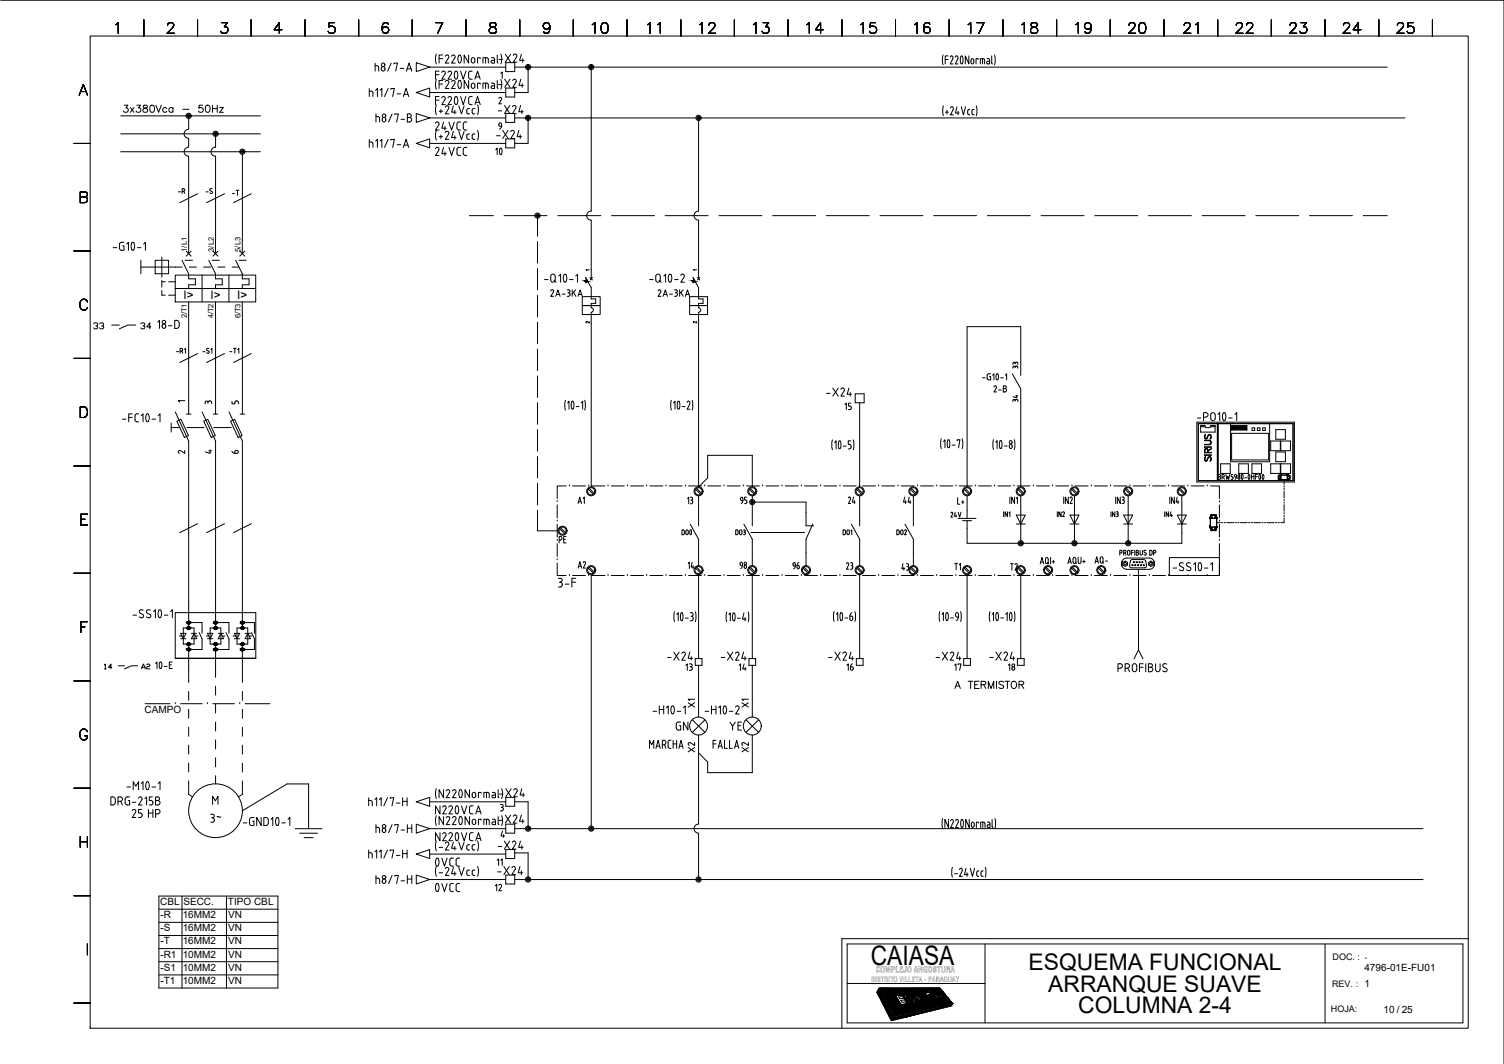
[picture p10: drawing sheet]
<svg xmlns="http://www.w3.org/2000/svg" width="420mm" height="297mm" viewBox="0 0 420 297" stroke-linecap="round" stroke-linejoin="round" font-family="sans-serif">
<defs><g id="words">
<g font-size="7.9">
<text x="117.5" y="244.1">0VCC</text>
<text x="117.5" y="251.2">0VCC</text>
</g>
<text font-size="7.5" x="243.3" y="269.3">CAIASA</text>
<g font-size="6.6">
<text x="164.7" y="10.6">10</text>
<text x="179.9" y="10.6">11</text>
<text x="194.7" y="10.6">12</text>
<text x="209.5" y="10.6">13</text>
<text x="224.4" y="10.6">14</text>
<text x="239.5" y="10.6">15</text>
<text x="254.7" y="10.6">16</text>
<text x="269.5" y="10.6">17</text>
<text x="284.7" y="10.6">18</text>
<text x="299.5" y="10.6">19</text>
<text x="314.3" y="10.6">20</text>
<text x="329.8" y="10.6">21</text>
<text x="344.3" y="10.6">22</text>
<text x="359.5" y="10.6">23</text>
<text x="374.3" y="10.6">24</text>
<text x="389.5" y="10.6">25</text>
<text x="136.2" y="45.2">10</text>
</g>
<g font-size="6.4">
<text x="287.4" y="270.9">ESQUEMA FUNCIONAL</text>
<text x="292.9" y="276.9">ARRANQUE SUAVE</text>
<text x="301.2" y="282.9">COLUMNA 2-4</text>
</g>
<g font-size="5.7">
<text x="138.6" y="18.7">-X24</text>
<text x="138.3" y="25.8">-X24</text>
<text x="120.6" y="44.8">24VCC</text>
<text x="189.4" y="151">DO0</text>
<text x="155.2" y="165.1">3-F</text>
<text x="138.6" y="231.1">-X24</text>
<text x="138.3" y="245.5">-X24</text>
</g>
<g font-size="5.3">
<text x="104.1" y="35.3">h8/7-B</text>
<text x="138.3" y="32.8">-X24</text>
<text x="120.6" y="37.4">24VCC</text>
<text x="137.9" y="39.9">-X24</text>
<text x="61" y="56.1" transform="rotate(-90 61 56.1)">-S</text>
<text x="230" y="111.8">-X24</text>
<text x="205" y="160.2">98</text>
<text x="219.8" y="160.2">96</text>
<text x="185.6" y="185.6">-X24</text>
<text x="200.7" y="185.6">-X24</text>
<text x="230.7" y="185.6">-X24</text>
<text x="260.7" y="185.6">-X24</text>
<text x="275.5" y="185.6">-X24</text>
<text x="191.2" y="198.6">X1</text>
<text x="188" y="205">GN</text>
<text x="203.2" y="205">YE</text>
<text x="195.4" y="211" transform="rotate(-90 195.4 211)">X2</text>
<text x="138.6" y="223.7">-X24</text>
<text x="36" y="229.3">25 HP</text>
<text x="57.9" y="230.7">3~</text>
<text x="104.1" y="233.5">h8/7-H</text>
<text x="138.3" y="238.1">-X24</text>
</g>
<g font-size="4.9">
<text x="33.5" y="32.5">3x380Vca - 50Hz</text>
<text x="137.6" y="37.4">9</text>
<text x="153.1" y="84">2A-3KA</text>
<text x="183.1" y="84">2A-3KA</text>
<text x="276.6" y="110.8">2-B</text>
<text x="239.2" y="115.7" transform="rotate(-90 239.2 115.7)">15</text>
<text x="63.9" y="127.7">6</text>
<text x="160.5" y="141.8">A1</text>
<text x="205.3" y="141.8">95</text>
<text x="236" y="141.8">24</text>
<text x="251.5" y="141.8">44</text>
<text x="270.6" y="142.2" transform="rotate(-90 270.6 142.2)">L+</text>
<text x="155.2" y="152.8">PE</text>
<text x="160.5" y="159.8">A2</text>
<text x="191.2" y="159.8">14</text>
<text x="235.7" y="160.2">23</text>
<text x="255.1" y="160.5" transform="rotate(-90 255.1 160.5)">43</text>
<text x="265.6" y="160.2">T1</text>
<text x="285.4" y="160.5" transform="rotate(-90 285.4 160.5)">T2</text>
<text x="305.2" y="158.4">AQ-</text>
<text x="190.9" y="188.4">13</text>
<text x="205.7" y="188.4">14</text>
<text x="235.7" y="188.4">16</text>
<text x="265.6" y="188.4">17</text>
<text x="280.8" y="188.4">18</text>
<text x="266" y="193.3">A TERMISTOR</text>
<text x="210.3" y="198.6" transform="rotate(-90 210.3 198.6)">X1</text>
<text x="210.3" y="211" transform="rotate(-90 210.3 211)">X2</text>
<text x="137.6" y="249.8">12</text>
</g>
<g font-size="4.4">
<text x="49" y="55.4">-R</text>
<text x="64.2" y="55.7">-T</text>
<text x="63.1" y="99.8">-T1</text>
<text x="194.7" y="141.8" transform="rotate(-90 194.7 141.8)">13</text>
<text x="264.6" y="145.7">24V</text>
<text x="204.6" y="150.6">DO3</text>
<text x="249.4" y="150.6">DO2</text>
<text x="141.5" y="242.7" transform="rotate(-90 141.5 242.7)">11</text>
</g>
<g font-size="4">
<text x="285.4" y="104.1" transform="rotate(-90 285.4 104.1)">33</text>
<text x="285.4" y="113.2" transform="rotate(-90 285.4 113.2)">34</text>
<text x="56.4" y="127.7">4</text>
</g>
<g font-size="3.5">
<text x="56.4" y="113.9">3</text>
<text x="63.9" y="113.9">5</text>
<text x="49" y="127.7">2</text>
</g>
<g font-size="3.3">
<text x="51.3" y="83.6">I&gt;</text>
<text x="58.8" y="83.6">I&gt;</text>
<text x="66.3" y="83.6">I&gt;</text>
</g>
<g font-size="3.1">
<text x="163" y="76.9">1</text>
<text x="193" y="76.9">1</text>
<text x="163" y="91.4">2</text>
<text x="193" y="91.4">2</text>
<text x="49" y="113.6">1</text>
</g>
<g font-size="2.8">
<text x="40.4" y="199.1">CAMPO</text>
<text x="44.8" y="252.7">CBL</text>
<text x="44.8" y="256.3">-R</text>
<text x="51" y="256.3">16MM2</text>
<text x="51.2" y="252.7">SECC.</text>
<text x="63.7" y="252.7">TIPO CBL</text>
<text x="63.8" y="256.3">VN</text>
<text x="44.8" y="260">-S</text>
<text x="44.8" y="263.7">-T</text>
<text x="51" y="260">16MM2</text>
<text x="51" y="263.7">16MM2</text>
<text x="63.8" y="260">VN</text>
<text x="63.8" y="263.7">VN</text>
<text x="44.8" y="267.3">-R1</text>
<text x="51" y="267.3">10MM2</text>
<text x="63.8" y="267.3">VN</text>
<text x="44.8" y="271">-S1</text>
<text x="44.8" y="274.7">-T1</text>
<text x="51" y="271">10MM2</text>
<text x="51" y="274.7">10MM2</text>
<text x="63.8" y="271">VN</text>
<text x="63.8" y="274.7">VN</text>
<text x="381.2" y="271">4796-01E-FU01</text>
<text x="386.5" y="282.7">10 / 25</text>
</g>
<g font-size="2.5">
<text x="372.3" y="268.1">DOC. :</text>
<text x="372.2" y="275.6">REV. : 1</text>
<text x="371.8" y="282.6">HOJA:</text>
</g>
<text font-size="2.3" x="244.6" y="271.5">COMPLEJO ANGOSTURA</text>
<g font-size="2.1">
<text x="52.2" y="70.3" transform="rotate(-90 52.2 70.3)">1/L1</text>
<text x="59.7" y="70.3" transform="rotate(-90 59.7 70.3)">3/L2</text>
<text x="67.2" y="70.3" transform="rotate(-90 67.2 70.3)">5/L3</text>
<text x="52.2" y="88.9" transform="rotate(-90 52.2 88.9)">2/T1</text>
<text x="59.7" y="88.9" transform="rotate(-90 59.7 88.9)">4/T2</text>
<text x="67.2" y="88.9" transform="rotate(-90 67.2 88.9)">6/T3</text>
<text x="381.3" y="268">-</text>
</g>
<text font-size="1.9" x="243.3" y="274.1">DISTRITO VILLETA - PARAGUAY</text>
</g></defs>
<g fill="none" stroke="#000" stroke-width=".28">
<path d="M.2 .1h420v296.9M25.2 10.1h385v276.9h-385zM32.3 6.9l.7-.6v3M40.2 5.6v4.5M46.8 7l.2-.4 .4-.3 .9 .2a.68 .68 0 0 1 .1 1l-1.7 1.8h2M55.2 5.6v4.5M62 6.3h1.5l-.8 1.2a.95 .95 0 0 1 1 1.1 .95 .95 0 0 1-1.3 .7l-.4-.1-.3-.5M70.2 5.6v4.5M78.7 8.3h-2.1l1.4-2v3M85.2 5.6v4.5M93.4 6.3h-1.4l-.2 1.3a1.06 1.06 0 0 1 1.6 0 1.06 1.06 0 0 1-.2 1.6 1.06 1.06 0 0 1-1.5-.5M100.2 5.6v4.5"/>
<path d="M104.8 18.4h.8l.2 .4M104.8 17.6v2.3M105.8 18.8v1.1M106.6 18.8a.55 .55 0 0 1 .8 0 .55 .55 0 0 1 0 .8 .55 .55 0 0 1-.8 0zM108.5 6.7a.86 .86 0 0 0-.9-.4 .86 .86 0 0 0-.7 .6 2.17 2.17 0 0 0 .3 2.3 .94 .94 0 0 0 1.3-.4 .94 .94 0 0 0-.6-1.3 .94 .94 0 0 0-1.2 .8M109.3 17.6l-1 2.3M110 17.9v-.3h1l-.5 2.3M111.8 19.1h1M113.5 19.9l.8-2.3 .7 2.3M113.7 19.2h1.1M115.2 5.6v4.5M116.3 17.5l3.7 1.2-3.7 1.3z"/>
<path d="M120 18.7h21.3M121.7 6.3h2l-1.4 3M121.9 15.1l-.3 1.4 .3 1.3M122.7 19.9h-1v2.2M122.7 16.4h1M123.7 15.4h-1v2.2M124.9 15.4l-.5 .3M124.9 15.4l.4 .2v.5M125.3 16.1l-.9 1.5h1M126.6 15.4l.5 .2v.5M126.7 15.4l-.5 .3M127.1 16.1l-.9 1.5h1"/>
<path d="M127.2 20l.1-.1a1.29 1.29 0 0 1 .3 2.2h-.2a1.55 1.55 0 0 1-.2-2.1zM128.2 15.5h.5M128.2 15.5l-.3 1.2a.75 .75 0 0 0 .5 .9l.3-.1 .2-.8-.2-1.2M128.7 19.9l.7 2.2 .8-2.2M130.2 5.6v4.5M130.9 15.4v2.2l-1.2-2.2v2.2M131.9 19.9h-.7l-.3 .5M132.7 16.6a.5 .5 0 0 0-.5-.5 .5 .5 0 0 0-.5 .5v.5a.5 .5 0 0 0 .5 .5 .5 .5 0 0 0 .5-.5M132.7 16.6v.5M134.2 16.4v-.3h-.8v1.5M135.7 16.1v1.5M136 16.1l.3 .2 .1 1.3"/>
<path d="M136 16.1h-1.1v1.5M137 6.5a.6 .6 0 0 0 .2 1 1.24 1.24 0 0 1 1.5 1.2 1.05 1.05 0 0 1-1.2 .6 1.05 1.05 0 0 1-.8-1 1.35 1.35 0 0 1 1.4-.8 .6 .6 0 0 0 .3-1l-.4-.2zM143.8 18.7h243.7M145.2 5.6v4.5M147.5 18.7v7.1M153.6 7.3a.93 .93 0 0 1-1.3 .8 .93 .93 0 0 1-.3-1.4 .93 .93 0 0 1 1.5 0 2.71 2.71 0 0 1-.3 2.5 .91 .91 0 0 1-1.3-.3M160.2 5.6v4.5M165.2 18.7v40.2a1.26 1.26 0 0 0-1.3 1.3 1.26 1.26 0 0 0 1.3 1.3v13.8M175.2 5.6v4.5M190.2 5.6v4.5M205.2 5.6v4.5M220.2 5.6v4.5"/>
<path d="M235.2 5.6v4.5M250.2 5.6v4.5M263.4 15.3l-.2 1.4 .2 1.4M264.1 16.6h.8M264.9 15.6h-.8v2.3M265.2 5.6v4.5M265.8 15.6l.3 .1 .1 .5-.7 1.7h.8M265.8 15.6l-.4 .4M266.8 16a.44 .44 0 0 1 .7-.3 .44 .44 0 0 1 .1 .7M267.6 16.4l-.7 1.5h.8M268.8 15.7l.2 .8-.2 1.2M268.9 15.7l-.1-.1a1.4 1.4 0 0 0-.3 2.2l.4-.1"/>
<path d="M270.7 15.6v2.3l-1-2.3v2.3M271.3 17.4v-.8l.3-.3 .4 .3 .1 .8M271.3 17.4l.3 .5 .4-.5M273.3 16.6v-.2h-.6v1.5M273.9 17.9v-1.5h1l.2 1.5M274.5 16.4v1.5M275.8 16.4h.3M276.1 16.3l.3 .3 .1 1.3-.7-.1-.2-.3 .2-.3 .7-.1M277.1 15.6v2l.2 .3M277.8 15.3l.2 1.4-.2 1.4M280.2 5.6v4.5M295.2 5.6v4.5"/>
<path d="M310.2 5.6v4.5M325.2 5.6v4.5M340.2 5.6v4.5M355.2 5.6v4.5M370.2 5.6v4.5M385.2 5.6v4.5M400.2 5.6v4.5M22.1 26.6l1.2-3 1.1 3M22.6 25.6h1.4M33.7 32.3h39M33.7 37.4h39M52.7 32.3v3.8a1.27 1.27 0 0 0-1.3 1.3 1.27 1.27 0 0 0 1.3 1.2v2.5a1.26 1.26 0 0 0-1.3 1.3 1.26 1.26 0 0 0 1.3 1.2"/>
<path d="M60.2 37.4v3.7a1.26 1.26 0 0 0-1.3 1.3 1.26 1.26 0 0 0 1.3 1.2M103.2 25.4l.7 .1 .3 .4M103.2 39.7h.7l.3 .4M103.2 24.7v2.3M103.2 38.9v2.3M104.2 25.9v1.1M104.9 25.2l.5-.5v2.3M104.9 39.4l.5-.5v2.3M106.2 25.2l.5-.5v2.3M106.2 39.4l.5-.5v2.3M108.4 24.7l-1 2.3M108.4 38.9l-1 2.3"/>
<path d="M109.2 25v-.3h1l-.5 2.3M109.2 39.1v-.2h1l-.5 2.3M110.9 26.2h1M112.7 27l.7-2.3 .8 2.3M112.9 26.3h1.1M116.3 25.8l3.7-1.2v2.5zM116.3 31.7l3.7 1.2-3.7 1.3zM120 25.8h21.3M120 32.9h21.3M121.7 27.9h1M121.7 20.9h1M121.9 22.2l-.3 1.4 .3 1.4"/>
<path d="M121.9 29.3l-.3 1.4 .3 1.3M122.7 27h-1v2.2M122.7 23.5h1M122.7 31.1h1M123.2 30.6v.9M123.4 27.3a.5 .5 0 0 1 .7-.3 .5 .5 0 0 1 .2 .7l-.9 1.5h1M123.4 20.2a.5 .5 0 0 1 .7-.3 .5 .5 0 0 1 .2 .7l-.9 1.5h1M123.7 22.5h-1v2.2M124.9 22.4l-.5 .4M124.9 29.5l-.5 .4M124.9 22.4l.4 .3v.5M124.9 29.6l.4 .2v.5"/>
<path d="M125.2 27.3a.5 .5 0 0 1 .6-.3 .5 .5 0 0 1 .3 .7l-.9 1.5h1M125.2 20.2a.5 .5 0 0 1 .6-.3 .5 .5 0 0 1 .3 .7l-.9 1.5h1M125.3 23.2l-.9 1.5h1M125.3 30.3l-.9 1.5h1M126.6 22.4l.5 .3v.5M126.7 22.4l-.5 .4M126.7 29.6l-.5 1.7h1.2M127 30.8v1M127.1 23.2l-.9 1.5h1M127.2 27.1l.1-.1a1.29 1.29 0 0 1 .3 2.2h-.2a1.55 1.55 0 0 1-.2-2.1zM128.2 22.6l.2-.2a1.51 1.51 0 0 1 0 2.3l-.2-.1-.3-.8zM128.2 29.6l.7 2.2 .8-2.2"/>
<path d="M128.7 27l.7 2.2 .8-2.2M130.8 30.3l-.3 .2-.1 .9M130.9 30.3h.3M130.9 28.6l.3 .5 .7 .1M130.9 21.5l.3 .5 .7 .1M130.9 22.5v2.2l-1.2-2.2v2.2M130.9 20.4v1.2M130.9 27.5v1.1M131.7 23.7v.5M131.7 23.7a.5 .5 0 0 1 .5-.5 .5 .5 0 0 1 .5 .5M131.7 24.2a.5 .5 0 0 0 .5 .5 .5 .5 0 0 0 .5-.5M131.9 27h-.7l-.3 .5"/>
<path d="M132.7 29.2l.7-2.2 .8 2.2M132.7 22.1l.7-2.2 .8 2.2M132.7 30.3l-.7 .2-.1 .9M132.7 23.7v.5M132.9 28.6h1M132.9 21.5h1M133.4 29.3l.3 1.4-.3 1.3M134.2 23.5v-.3h-.8v1.5M135.7 23.2v1.5M136.4 23.6l-.2-.3-1.3-.1v1.5M143.8 32.9h248.7M147.5 32.9v7.1"/>
<path d="M195.2 32.9l-.1 26a1.26 1.26 0 0 0-1.2 1.3 1.26 1.26 0 0 0 1.2 1.3l.1 13.8M263.5 29.5l-.2 1.4 .2 1.4M264.1 31.3h.8M264.5 30.8v1M265.5 30.2a.43 .43 0 0 1 .7-.3 .43 .43 0 0 1 .1 .6M266.3 30.6l-.8 1.5h.8M267.3 29.8l-.4 1.7h1M267.7 31.1v1M268.5 29.8l.6 2.3 .6-2.3M270.3 31.6l.2 .4 .4 .1M270.9 30.6l-.5 .2-.1 .8M271.5 31.6l.2 .4 .4 .1"/>
<path d="M272.1 30.6l-.5 .2-.1 .8M272.7 29.5l.2 1.4-.2 1.4M20.7 40.1h4.5M22.4 55l1.8-.2a.71 .71 0 0 0 0-1.1l-1.8-.1v3h1.3a.79 .79 0 0 0 .8-.8 .79 .79 0 0 0-.8-.8M33.7 42.4h39M52.7 43.6v10.5M52.7 56.6v14.2M55.2 54.1l-5 2.5M60.2 43.6v10.5M60.2 56.6v14.2M67.7 42.4v11.7M67.7 56.6v10.5"/>
<path d="M70.2 54.1l-5 2.5M104.2 40.1v1.1M110.9 40.4h1M112.7 41.2l.7-2.3 .8 2.3M112.9 40.5h1.1M116.3 40l3.7-1.2v2.5zM120 40h21.3M20.7 70h4.5M31.6 69.1h1M33.4 68.3l.1 1.4 1.1 .2v-1.3h-.4M34.6 67.6l-.9 .1-.3 .6M35.4 68.1l.5-.5v2.3"/>
<path d="M36.9 67.7h.1a1.29 1.29 0 0 1 .3 2.1l-.2 .1a1.55 1.55 0 0 1-.2-2.2zM38.4 69.1h1M39.3 72.7v3.7M39.3 74.6h11.6M40.1 68.1l.5-.5v2.3M43.3 72.7h3.8v3.7h-3.8zM45.2 78.7h1M45.2 71.7v5.7M45.2 78.3v1.9M47.1 78.7h1.9M49 76.8h22.4v3.7h-22.4zM50.8 72.7l1.9 3.7v1.4h1.9v1.7h-1.9v1"/>
<path d="M51.8 72.7h2M52 70.1l1.4 1.4M52.9 74.6h2M53.4 70.1l-1.4 1.4M56.5 76.8v7.5M56.9 74.6h2M58.3 72.7l1.9 3.7v1.4h1.9v1.7h-1.9v1M59.3 72.7h2M59.5 70.1l1.4 1.4M60.9 74.6h2M60.9 70.1l-1.4 1.4M63.9 76.8v7.5"/>
<path d="M64.9 74.6h1.9M65.8 72.7l1.9 3.7v1.4h1.9v1.7h-1.9v1M66.8 72.7h1.9M67 70.1l1.4 1.4M67.7 67.1v3.7M68.4 70.1l-1.4 1.4M131.1 60.2h6.7M140.8 60.2h12M150.2 60.2v5.7M150.2 67.4v6.1M150.2 75v5.9M152.1 78h1"/>
<path d="M154 76.7l.5-.2 .4 .2 .2 1.5a.61 .61 0 0 1-.6 .6 .61 .61 0 0 1-.6-.6zM154.7 78.3l.7 .5M155.8 60.2h12M156.1 77.1l.5-.6v2.3M157.6 78.7a1.29 1.29 0 0 1 .4-2.1l.3 .9-.2 1.2M159.1 78h1M160.8 77.1l.6-.6v2.3M163.4 78.4l.5-.4-.3-.5 1.6 2.8M164.8 77.5l.7 .7M165.5 77.5l-.7 .7M170.8 60.2h12M181.5 78h1"/>
<path d="M183.4 76.7l.4-.2 .5 .2 .1 1.5a.62 .62 0 0 1-.6 .6 .62 .62 0 0 1-.6-.6zM184.1 78.3l.6 .5M185.5 77.1l.4-.6v2.3M185.8 60.2h12M186.9 78.7a1.29 1.29 0 0 1 .4-2.1l.4 .9-.3 1.2M188.4 78h1.1M190.7 76.5l-.5 .4M190.7 76.5l.3 .1 .2 .5-1 1.7h1M193.4 78.4l.5-.4-.3-.5 1.6 2.8M194.8 77.5l.7 .7M195.5 77.5l-.7 .7M200.8 60.2h12"/>
<path d="M215.8 60.2h12M230.8 60.2h12M245.8 60.2h12M260.8 60.2h12M275.8 60.2h12M290.8 60.2h12M305.8 60.2h12M320.8 60.2h12M335.8 60.2h12M350.8 60.2h12M365.8 60.2h12M380.8 60.2h6.7"/>
<path d="M24.4 84.3a1.1 1.1 0 0 0-1.2-.8 1.1 1.1 0 0 0-.9 1.2 1.3 1.3 0 0 0 .3 1.4 1.3 1.3 0 0 0 1.4 .3l.4-.6M26.2 90.4l.2-.3h.6l.3 .6-.6 .3M27 91l.3 .3-.3 .5h-.6l-.2-.3M27.8 90.4l.3-.3h.6l.3 .3v.3l-.6 .3M28.7 91l.3 .3-.3 .5h-.6l-.3-.3M31.2 90.7h2.1M37.9 90.7h-2.2l-2.4 1.1M39.3 90.4l.3-.3h.6l.2 .6-.5 .3M40.2 91l.2 .3-.2 .5h-.6l-.3-.3M42.1 91.3h-1.1l.8-1.2v1.7M44.1 89.9l.5-.5v2.3M45.2 81.1v1.3h1"/>
<path d="M45.4 90.7a.55 .55 0 0 1 .7 0 .55 .55 0 0 1 0 .7 .55 .55 0 0 1-.7 0zM47.1 90.9h.9M47.1 82.4h1.9M49 80.5h22.4v3.8h-22.4zM49.3 98.2h.6M50 90.1l-.4-.6-.8-.1v2.3a.95 .95 0 0 0 1.2-.4v-.3M50.1 90.1v.9M50.3 98h.4M50.7 98l.3-.2v-.3l-.7-.2v1.3M50.8 98l.3 .6M51.5 97.6l.3-.3v1.3M52.7 84.3v31.3"/>
<path d="M55.2 98.7l-5 2.5M56.7 98.2h.6M58 97.2l.4 .1M58 97.2l-.3 .5 .8 .7-.3 .2-.5-.1M58.9 97.6l.3-.3v1.3M60.2 84.3v31.3M62.7 98.7l-5 2.5M67.7 84.3v3.7M67.7 88v10.7M70.2 98.7l-5 2.5M150.2 82.5v5.9M150.2 89.9v6.1"/>
<path d="M150.2 97.5v5.9M162.7 85.3h5v2.5h-5zM162.7 82.8h5v2.5h-5zM165.2 85.9a.62 .62 0 0 1 .6 .6 .62 .62 0 0 1-.6 .7v48.7M165.2 85.3v.6M165.2 83.4h1.2v1.3h-1.2M192.7 85.3h5v2.5h-5zM192.7 82.8h5v2.5h-5zM195.1 85.9a.62 .62 0 0 1 .7 .6 .62 .62 0 0 1-.7 .7l.1 48.7M195.2 83.4h1.2v1.3h-1.2M195.2 85.3v.6M20.7 100.1h4.5"/>
<path d="M22.4 113.6h1a1.59 1.59 0 0 1 1.1 1.5 1.59 1.59 0 0 1-1.1 1.5h-1zM34.2 117h1M36 116.5h1M37 115.5h-1v2.3M38.7 115.5l-.7 .1a1.92 1.92 0 0 0-.2 1.9l.9 .3M39.5 116l.5-.5v2.3M41 115.6l.2-.1a1.51 1.51 0 0 1 0 2.3l-.2-.2-.3-.7zM42.5 117h1M44.2 116l.5-.5v2.3M47.8 119.4h2.4M47.8 118.1v2.5M49 115l3.7 8.1v52.2"/>
<path d="M49.4 117.6l1.1-.5 2.2 4.5-1.2 .5zM52.1 115.6h1.2M52.2 119.4h4.8M56.5 115l3.7 8.1v52.2M56.9 117.6l1.1-.5 2.2 4.5-1.2 .5zM59.6 115.6h1.2M59.7 119.4h4.8M64 115l3.7 8.1M64.4 117.6l1.1-.5 2.1 4.5-1.1 .5zM67.1 115.6h1.2M67.7 101.2v14.4M150.2 105v5.9"/>
<path d="M150.2 112.4v6.1M150.2 119.9v6M158 111.7l-.2 1.4 .2 1.4M158.6 112.5l.4-.5v2.2M159.8 112a1.42 1.42 0 0 1 .3 2.2 1.44 1.44 0 0 1-.3-2.2zM161 113.5h.8M162.4 112.5l.4-.5v2.2M163.4 111.7l.2 1.4-.2 1.4M187.5 111.7l-.2 1.4 .2 1.4M188.2 112.5l.4-.5v2.2M189.4 112a1.46 1.46 0 0 1 .3 2.2 1.44 1.44 0 0 1-.3-2.2zM190.6 113.5h.8"/>
<path d="M192 112.4a.43 .43 0 0 1 .6-.4 .43 .43 0 0 1 .1 .7M192.7 112.8l-.7 1.4h.8M193.4 111.7l.2 1.4-.2 1.4M238.9 109.9h2.5v2.5h-2.5M240.2 112.4v23.5M274.5 105.5h.7M275.8 104.8v.8M276.4 105.1h.3v1h-.5M276.7 104.4h-.7l-.2 .4M277.3 104.7l.4-.3v1.7M278.4 104.4h.4M278.4 104.4l-.2 .8 .2 .7"/>
<path d="M278.8 104.4l.2 .8-.2 .7M280.8 104.7l.4-.3v1.7M282.8 104.4l2.4 4.2M285.2 101.1v-9.9h-15v44.7M285.2 112.3v23.6M334.3 117.9h27.3v16.7h-27.3zM334.5 116.7h1M334.7 118.2h5.4v16h-5.4zM334.8 118.3h5.3v15.9h-5.3zM335.4 118.8h1.1l.4 .6h1.1l.3-.6h1.1v1.8h-4zM335.4 118.8h1.2M335.4 119.1h1.3"/>
<path d="M336.2 116.4h.7a.62 .62 0 0 0 .6-.6 .62 .62 0 0 0-.6-.6h-.7v2.2M338.1 119.1h1.3M338.2 115.8a.62 .62 0 0 1 .6-.6 .62 .62 0 0 1 .7 .6M338.2 115.8v1a.62 .62 0 0 0 .6 .6 .62 .62 0 0 0 .7-.6v-1M338.3 118.8h1.1M340.2 115.7l.5-.5v2.2M340.3 118.2h21v16h-21zM340.3 118.3h20.9v15.9h-20.9zM341.7 115.3l.1-.1a1.29 1.29 0 0 1 .3 2.2h-.1a1.55 1.55 0 0 1-.3-2.1zM343.2 116.7h1M343.8 118.3v10.6h10.9v-10.6M344.1 118.9h4.2v1.1h-4.2z"/>
<path d="M344.1 118.9h4.1l.1 1.1h-4.2zM344.3 119.7h.3M344.4 119.3l.1 .1M344.5 119.3h-.1M344.5 119.3l.2-.1-.4 .1 .2 .2M344.5 119.4l.2 .1M344.5 119.5l.1 .1M344.6 119.6l-.3 .1M344.7 119.5l-.1 .2M344.8 119.2h.2v.5h-.2zM345 115.7l.5-.5v2.2M345.1 119.2h.4l-.2 .1 .2 .1-.2 .2 .2 .1h-.4z"/>
<path d="M345.7 119.2h.2l.1 .3 .2-.3h.2v.5h-.2v-.3l-.2 .3-.2-.3-.1 .3zM346.5 119.2h.4l-.2 .1 .2 .1-.2 .2 .2 .1h-.4zM347 119.2l.4 .3 .1-.3v.5l-.3-.3-.2 .3zM347.6 119.3l.4-.1-.2 .1M347.6 119.3l.3 .3-.3 .1M347.6 119.7h.3M347.8 119.3l.2 .2M347.8 119.3h.1M348 119.5l-.1 .2M349.8 119.5h.7v.7h-.7zM351.3 119.5h.7v.7h-.7zM352.7 119.5h.8v.7h-.8z"/>
<path d="M356.4 119.9h2.7v2.7h-2.7zM20.7 130.1h4.5M67.7 126.9v48.4M150.2 127.5v5.9M150.2 134.9v6.1M158.2 135.7h-2.5v3.5M159.1 135.7h.1M160 135.7h3.6M164.5 135.7h.1M165.4 135.7h3.6M169.9 135.7h.1M170.8 135.7h3.6"/>
<path d="M175.3 135.7h.1M176.2 135.7h3.6M180.7 135.7h.1M181.6 135.7h3.6M186.1 135.7h.1M187 135.7h3.6M191.5 135.7h.1M192.4 135.7h3.6M194.6 136.3l1.4 1.4M196.9 135.7h.1M197.8 135.7h3.6M202.3 135.7h.1"/>
<path d="M203.2 135.7h3.6M207.7 135.7h.1M208.6 135.7h3.6M210.2 135.9v-8.8h-12.5v6.3l-2.5 2.6M213.1 135.7h.1M214 135.7h3.6M218.5 135.7h.1M219.4 135.7h3.6M223.9 135.7h.1M224.8 135.7h3.6M229.3 135.7h.1M230.2 135.7h3.6"/>
<path d="M232.5 122.8l-.2 1.4 .2 1.4M233.2 123.6l.4-.5v2.2M234.4 123.1a1.46 1.46 0 0 1 .3 2.2 1.44 1.44 0 0 1-.3-2.2zM234.7 135.7h.1M235.6 124.6h.8M235.6 135.7h3.6M237.7 123.1h-.7v1a.64 .64 0 0 1 .7 .4 .64 .64 0 0 1-.3 .8h-.4M238.4 122.8l.2 1.4-.2 1.4M240.1 135.7h.1M241 135.7h3.6M245.5 135.7h.1M246.4 135.7h3.6"/>
<path d="M250.9 135.7h.1M251.8 135.7h3.6M256.3 135.7h.1M257.2 135.7h3.6M261.7 135.7h.1M262.6 135.7h3.6M263 122.5l-.2 1.4 .2 1.4M263.6 123.3l.4-.5v2.2M264.8 122.9h.4M264.8 122.9a1.43 1.43 0 0 0 .3 2.1l.3-.9-.2-1.2M266 124.3h.8M267.1 135.7h.1"/>
<path d="M267.4 123v-.2h.8l-.4 2.2M268 135.7h3.6M268.8 122.5l.2 1.4-.2 1.4M272.5 135.7h.1M273.4 135.7h3.6M277.5 122.7l-.2 1.4 .2 1.4M277.9 135.7h.1M278.2 123.5l.4-.5v2.3M278.8 135.7h3.6M279.3 123.1l.1-.1a1.46 1.46 0 0 1 .3 2.2 1.4 1.4 0 0 1-.4-2.1zM280.6 124.5h.8M282.1 138.8v1.8"/>
<path d="M282.7 124.5v-.3a.54 .54 0 0 0-.8 .2 .54 .54 0 0 0 .3 .8h.4l.1-.5M282.8 124.5v.2M283.3 135.7h.1M283.3 122.7l.2 1.4-.2 1.4M283.4 138.8v1.8l-.8-1.8v1.8M283.9 139.2l.3-.4v1.8M284.2 135.7h3.6M284.3 136.6l1.4 1.4M284.6 136.3l1.4 1.4M285.2 138.4v13.3M288.7 135.7h.1M289.6 135.7h3.6"/>
<path d="M294.1 135.7h.1M295 135.7h3.6M297.2 138.8v1.8M298.4 138.8v1.8l-.8-1.8v1.8M298.9 139.1l.3-.3 .3 .2-.6 1.6h.7M299.3 136.6l1.4 1.4M299.5 135.7h.1M299.6 136.3l1.4 1.4M300.2 138.4v13.3M300.4 135.7h3.6M304.9 135.7h.1M305.8 135.7h3.6"/>
<path d="M310.3 135.7h.1M311.2 135.7h3.6M311.7 138.8v1.8M312.9 138.8v1.8l-.8-1.8v1.8M313.4 138.8l.6 .2v.4l-.3 .2a.53 .53 0 0 1 .4 .6 .53 .53 0 0 1-.7 .4M313.6 139.6h.2M314.3 136.6l1.4 1.4M314.6 136.3l1.4 1.4M315.2 138.4v13.3M315.7 135.7h.1M316.6 135.7h3.6M321.1 135.7h.1"/>
<path d="M322 135.7h3.6M326.5 135.7h.1M326.8 138.8v1.8M327.4 135.7h3.6M328.1 138.8v1.8l-.8-1.8v1.8M328.9 138.8l-.4 1.4h.9M329.1 139.8v.8M329.3 136.6l1.4 1.4M329.6 136.3l1.4 1.4M330.2 138.4v13.3h-60v-6.3M331.9 135.7h.1M332.8 135.7h3.6"/>
<path d="M336.5 127l1.9 .1zM336.5 122.9h1.3l.6 .5a.61 .61 0 0 1-.6 .8l-1.3-.2h1.6l.1-.8zM336.5 124.7l1.9 .2zM336.6 121.5l.2-.2-.2 .5 .2 .6h.3l.4-.8a.48 .48 0 0 1 .5-.3 .48 .48 0 0 1 .4 .4l-.3 .9 .1-.5-.1-.7-.4 .1-.5 .9-.4 .2-.3-.5zM336.7 125.3h.6l.2 .4 .9-.5-.9 .7v.4l.9 .1h-1.9zM336.7 125.4h.6l.1 .9h-.8zM336.8 127.5l-.2 .4 .2 .7 .3-.1 .4-.8a.48 .48 0 0 1 .8 0l.1 .6-.3 .5 .1-.5-.1-.7-.4 .1-.6 1h-.3l-.3-.8zM337.3 135.7h.1M337.5 125.7h.1M338.2 135.7h2.5v3.5M340.4 132.5h.3M340.6 133.1h.1"/>
<path d="M340.7 132.4l.3 .4-.3 .3M340.7 133.1l.3 .4-.2 .3h-.4M341 129.5h2.7v2.7h-2.7zM341.4 133.2l.6-.2-.1-.5h-.5v1.3M341.8 133.2l.3 .6M342.5 132.5l.2 1.3 .3-.9 .3 .9 .2-1.3M343.9 133.8h.3M344.1 121h10.3v7.4h-10.3zM344.2 133.1l.3 .3M344.4 132.5h-.5v.6h.3M344.5 133.5l-.3 .3M344.5 133.4v.1"/>
<path d="M345 132.5l.4 .1v.6l-.5-.1zM345.4 133.2l-.4 .6M346.1 129.5h2.6v2.7h-2.6zM346.9 132.5h.1a.79 .79 0 0 1 0 1.3l-.2-.7zM347.7 133.4h.6M348.8 132.5h.1a.79 .79 0 0 1 0 1.3l-.2-.7zM349.6 133.1h.7M349.6 132.5v1.3M349.7 129.5h2.7v2.7h-2.7zM350.3 132.5v1.3M350.7 133.1h.5M351.2 132.5h-.5v1.3"/>
<path d="M351.8 132.5a.79 .79 0 0 1 0 1.3l-.2-.7zM352.7 132.5h.1a.79 .79 0 0 1 0 1.3l-.2-.7zM355 123.1h2.7v2.7h-2.7zM355 129.5h2.7v2.7h-2.7zM356.4 126.2h2.7v2.7h-2.7zM357.1 132.7v1.1M357.1 133.8h.4M357.1 133.4h.2M357.1 133.1h.2M357.3 132.8v.9M357.4 132.8l.1 .2M357.5 133.6l.1 .1"/>
<path d="M357.5 133.8h.1M357.5 132.7h.1M357.5 132.7h-.4M357.5 133.8l.3 .3M357.5 133.7h-.4M357.6 133.7h.1M357.6 133.7l.1 .1M357.6 133.8l2.1 .1M357.6 132.7v.1M357.6 132.5l-.1 .2M357.6 133.6l.3 .4M357.7 133.8h.1"/>
<path d="M357.7 132.7h-.1M357.7 132.7h2.1M357.7 132.5h.1M357.8 133.9h.1M357.8 132.6l-.3 .2h-.4M357.8 123.1h2.7v2.7h-2.7zM357.8 129.5h2.7v2.7h-2.7zM357.8 133v.6M357.8 132.4l-.1 .1M357.8 133h-.5v.6l.5-.1M357.9 132.4h.1M357.9 132.6h.1"/>
<path d="M357.9 134.1h.1M357.9 132.6l-.3 .4M357.9 132.4v.1M357.9 132.5h.1M357.9 132.5v.1M358 132.6v1.3M358.7 133.9v1.3M358.7 135.6v.4M358.7 136.3v.4M358.7 137.1v1.9M358.7 139.3v.4M359.5 132.6v1.3"/>
<path d="M359.5 134h.1M359.5 132.5l.1 .1M359.6 132.6l.2 .4M359.6 132.4l-.1 .2M359.6 132.4h.1M359.6 132.6h.1M359.6 133h.6v.6l-.6-.1M359.6 132.4l.2 .1M359.6 133v.6M359.7 132.6l.1 .1M359.8 133.8h.1M359.8 132.7h.1"/>
<path d="M359.8 132.5l.1 .2M359.8 133.6l-.3 .4M359.8 132.7l.1 .1M359.9 133.7v.1M359.9 132.7h.4M359.9 132.8h.1M359.9 133.8l-.3 .3M360 132.7h.1M360 133.8h.1M360 133.8h-.1M360 133.7h.1M360.2 133.4h.1"/>
<path d="M360.2 133.1h.1M360.2 132.8v.9M360.3 132.8h-.4M360.3 133.7l-.7 .2h-1.8M360.3 133.8h-.3M360.4 132.7v1.1M22.6 145h1.1M24.4 143.6h-1.8v3h1.8M55.2 146.2l-5 2.5M62.7 146.2l-5 2.5M70.2 146.2l-5 2.5M150.2 142.4v5.8h6"/>
<path d="M155.7 140.1h.1M155.7 145.5h.1M155.7 156.3h.1M155.7 157.2v3.5h2.5M155.7 141v3.6M155.7 146.4v3.6M155.7 151.8v3.6M195.2 143.1v3.7M195.2 150.5v3.8M209.8 148.7h14.9M210.2 143.1v3.7M210.2 150.5v3.8"/>
<path d="M210.2 140.2h15v6.6h2.1M227 146.3l-1.8 4.2v3.8M236.2 148.9l-.2 .3-.5 .1v-1.4l.6 .2 .1 .8M236.8 148h.3l.2 .3-.1 .8-.3 .2-.3-.4zM237.7 148.2l.3-.3v1.4M237.8 146.3l2.4 4.2v7.4M240.2 143.1v3.7M255.2 143.1v3.7M255.2 150.5v7.4M267.7 144.7h5M268.9 145.4h2.5M280.4 142.9v1.3"/>
<path d="M281.5 142.9v1.3l-.7-1.3v1.3M281.9 143.2l.2-.3v1.3M283.9 143.8h2.5l-1.2 2.5zM283.9 146.3h2.5M290.6 157.4l.5-1.8 .5 1.8M290.7 156.9h.7M292 158.6l1.3 1.4M292 156.1l.4-.5 .4 .5M292.1 156.1v.8M292.2 158.3l1.4 1.4M292.6 157l.4 .4M292.8 156.1l-.2 1.2h-.4l-.2-.4"/>
<path d="M293.5 155.6v1.8M294 156.8h.6M294.3 156.4v.8M295.4 142.9v1.3M296.4 142.9v1.3l-.6-1.3v1.3M296.8 143.1l.4-.2 .1 .5M297.3 143.3l-.4 .9h.5M298.3 157.4l.5-1.8 .5 1.8M298.5 156.9h.6M298.9 143.8h2.5l-1.2 2.5zM298.9 146.3h2.5M299.3 158.6l1.4 1.4"/>
<path d="M299.6 158.3l1.4 1.4M300.3 157l.4 .4M300.5 156.1l-.1-.5h-.4l-.2 1.3 .4 .4 .3-.5M300.6 156.1v.8M301.2 155.6l.1 1.5 .3 .2 .3-.2 .1-1.5M302.5 156.8h.6M302.8 156.4v.8M310.4 142.9v1.3M311.4 142.9v1.3l-.6-1.3v1.3M311.8 142.9l.5 .1v.3l-.3 .2M312.1 143.5l.3 .4-.2 .3h-.4M312.8 154.4l.6-.2-.1-.5-.5-.1v1.4"/>
<path d="M313.4 158h.1M313.5 156.7v1.4M313.7 157l.6-.4 .7 .4v.7l-.7 .4-.6-.4zM313.9 154.4l.6-.2-.1-.5-.5-.1v1.4M313.9 143.8h2.5l-1.2 2.5zM313.9 146.3h2.5M314.3 154.4l.3 .6M315.6 154l-.1-.3h-.4l-.1 .9 .3 .4 .3-.4M315.7 154v.6M315.8 156.7l-.2 1.1M316.1 154.2h.5M316.3 156.2l-.5 .5"/>
<path d="M316.4 156.2h3.1M316.6 153.6h-.5v1.4M317 153.6v1.4M317.4 153.6l.6 .2-.3 .4 .3 .2-.1 .5-.5 .1zM317.4 154.2h.4M318 158.9l.1 22.5M318.5 153.6v1.2l.3 .2 .3-.2 .1-1.2M319.5 156.2l.5 .2 .3 1.4-.1 .4-.3 .3h-3.9l-.4-.3v-.4M320.2 153.7l-.4-.1-.2 .2 .6 .9-.2 .3-.5-.2M320.9 157l.6-.4 .7 .4v.7l-.7 .4-.6-.4zM321.1 155.8a1.57 1.57 0 0 1 1.4 1.6 1.57 1.57 0 0 1-1.4 1.5M321.1 155.8h-6.3a1.57 1.57 0 0 0-1.5 1.6 1.57 1.57 0 0 0 1.5 1.5h6.3"/>
<path d="M321.9 154l-.2-.3-.5-.1v1.4l.6-.2 .1-.8M322.3 154.4l.6-.2-.1-.5-.5-.1v1.4M322.4 156.7v1.4M325.4 142.9v1.3M326.5 142.9v1.3l-.7-1.3v1.3M326.7 155.7h14v5h-14zM327.1 142.9l-.2 1h.6M327.3 143.6v.6M327.7 158.6h1M328.9 143.8h2.5l-1.2 2.5zM328.9 146.3h2.5M330.6 157.2a.59 .59 0 0 0-.9 0 .59 .59 0 0 0 0 .8l.7 .4a.56 .56 0 0 1 .1 .8 .56 .56 0 0 1-.8 0l-.3-.1"/>
<path d="M332.6 157.2a.59 .59 0 0 0-.9 0 .59 .59 0 0 0 0 .8l.7 .4a.56 .56 0 0 1 .1 .8 .56 .56 0 0 1-.8 0l-.2-.1M333.5 157.6l.5-.5v2.2M335 159.2h.5M335 159.2a1.29 1.29 0 0 1 .3-2.1l.4 .9-.2 1.2M336.5 158.6h1M337.9 147.1h.1M337.9 144.7h.1M337.9 147.1v.1M337.9 144.7l.2 .1M337.9 147l.2 .1M337.9 147v.1M337.9 147.1l.1 .2"/>
<path d="M337.9 147h.1M337.9 147.3h.1M338 147.3l.2 .2M338 144.5l-.1 .2M338 144.5l-.1 .1M338 144.5h.1M338.1 144.8h-.1M338.1 144.7h.1M338.1 147.1h.1M338.1 147.1v.1M338.1 144.7l-.1 .1M338.1 144.6v.1"/>
<path d="M338.1 144.5v2.8M338.1 147.3l.1 .1M338.1 146.9l.2 .2h1.4l.2-.2M338.1 144.9l1.6-.2 .2 .2M338.2 144.7l-.1 2.4 .5 .3M338.2 147.3h.1M338.2 144.5h.1M338.2 144.2l-.2 .3M338.2 157.6l.5-.5v2.2M338.2 147.4l.2 .1M338.2 147.6h.1M338.2 144.2l.1-.5h1.4l.1 .5"/>
<path d="M338.2 144.2h.1M338.2 147.4h.1M338.3 144.4h-.1M338.3 147.4v.1M338.4 147.5l.2 .1M338.4 147.5v.6M338.4 143.7v.5M338.5 143.9h1.1M338.5 147.9h1.1M338.5 144.2l-.4 .3M338.6 144.4l-.5 .3M338.6 143.9v.8h.8v-.8"/>
<path d="M338.6 147.9v-.7h.8v.7M338.7 144.7h.1M338.7 147.1v.1M338.8 143.7v.2M338.8 147.9v.2M339.2 143.7v.2M339.2 147.9v.2M339.4 144.7h.1M339.4 147.1v.1M339.4 147.4h.1M339.4 144.4h.1M339.5 144.4l.4 .3"/>
<path d="M339.6 147.6h-.2M339.6 143.7v.5l.3 .4M339.6 144.3h.1M339.6 147.5v.6M339.7 147.5l-.1 .1M339.8 144.2h.1M339.8 144.2l.3 .3v.3l-.2-.1M339.8 147.6l-.1 .5h-1.4l-.1-.5M339.8 147.6h.1M339.9 144.7v2.4l-.4 .3M339.9 144.6v2.6M339.9 147.2l-.2 .3"/>
<path d="M339.9 147.1h.2M339.9 147.2h.1M339.9 145.9h1M340.1 147.1l-.3 .4M340.1 147.1h.1M340.7 156.3h.1M340.7 150.9h.1M340.7 145.5h.1M340.7 140.1h.1M340.7 141v3.6M340.7 146.4v3.6M340.7 151.8v3.6"/>
<path d="M340.7 157.2v3.5h-2.5M341.3 145.9h.4M342 145.9h.4M342.8 145.9h1.9M345 145.9h.4M345.8 145.9h.3M346.5 145.9h1.9M348.8 145.9h.3M349.5 145.9h.4M350.3 145.9h1.8M352.5 145.9h.4M353.3 145.9h.4"/>
<path d="M354 145.9h1.9M356.3 145.9h.3M357 145.9h.4M358.7 144.6v1.3h-.9M358.7 140.1v.4M358.7 140.9v1.8M358.7 143.1v.4M358.7 143.9v.3M20.7 160h4.5M22.6 175h1.1M24.4 173.6h-1.8v3M37.1 171.7h1"/>
<path d="M40 170.4a.59 .59 0 0 0-.8-.1 .59 .59 0 0 0 0 .9l.7 .3a.56 .56 0 0 1 .1 .9 .56 .56 0 0 1-.9 0l-.2-.2M41.9 171.5a.56 .56 0 0 1 .1 .9 .56 .56 0 0 1-.9 0l-.2-.2M42 170.4a.59 .59 0 0 0-.9-.1 .59 .59 0 0 0 .1 .9l.7 .3M42.9 170.7l.5-.5v2.3M44.4 170.3h.1a1.29 1.29 0 0 1 .3 2.1l-.1 .1a1.55 1.55 0 0 1-.3-2.2zM45.9 171.7h1M47.6 170.7l.6-.5v2.3M49 171h22.5v12.8h-22.5zM50.1 177.6h.7M50.5 178.3h1.5M50.5 176.8h1.5l-.8 1.5zM51.2 175.3h3v4.5h-3z"/>
<path d="M52.7 179.8v10.7M52.7 173.8h3.8v3M53.5 176.8h1.5M54.2 176.8l.8 1.5h-1.5zM54.6 177.6h.7M55.6 176.6l.9 1.7v3h-3.8M57.6 177.6h.7M58 178.3h1.5M58 176.8h1.5l-.8 1.5zM58.7 175.3h3v4.5h-3zM60.2 179.8v9.3M60.2 173.8h3.8v3"/>
<path d="M61 176.8h1.5M61.7 176.8l.8 1.5h-1.5zM62.1 177.6h.7M63.1 176.6l.9 1.7v3h-3.8M65.1 177.6h.7M65.5 178.3h1.5M65.5 176.8h1.5l-.8 1.5zM66.2 175.3h3v4.5h-3zM67.7 179.8v10.7M67.7 173.8h3.4v3M68.5 176.8h1.5M69.2 176.8l.8 1.5h-1.5z"/>
<path d="M69.6 177.6h.7M70.2 176.6l.9 1.7v3h-3.4M165.2 160.4v70.9M165.4 160.7h3.6M169.9 160.7h.1M170.8 160.7h3.6M175.3 160.7h.1M176.2 160.7h3.6M180.7 160.7h.1M181.6 160.7h3.6M186.1 160.7h.1M187 160.7h3.6"/>
<path d="M188.4 170.8l-.2 1.4 .2 1.3M189.1 171.5l.4-.4v2.2M190.3 171.1a1.46 1.46 0 0 1 .3 2.1 1.44 1.44 0 0 1-.3-2.1zM191.5 172.6h.8M192.8 171.1l.8 .2v.5l-.4 .2M193.1 172h.2M193.2 172l.4 .3v.7l-.8 .3M194.3 170.8l.2 1.4-.2 1.3M195.2 160.4v23.5M196.9 160.7h.1M197.8 160.7h3.6M202.3 160.7h.1"/>
<path d="M203 170.8l-.2 1.4 .2 1.4M203.6 171.6l.4-.5v2.2M204.8 171.2h.4M204.8 171.2a1.48 1.48 0 0 0 .3 2.1l.3-.9-.2-1.2M206 172.6h.8M207.8 171.1l-.4 1.8h1M208.1 172.3v1M208.6 160.7h3.6M209 170.8l.2 1.4-.2 1.4M210.2 160.4v23.5M213.1 160.7h.1M214 160.7h3.6"/>
<path d="M224.8 160.7h3.6M229.3 160.7h.1M230.2 160.7h3.6M233 170.7l-.2 1.4 .2 1.4M233.6 171.5l.4-.5v2.3M234.8 171.1l.1-.1a1.44 1.44 0 0 1 .2 2.2 1.48 1.48 0 0 1-.3-2.1zM236 172.5h.8M237.4 172h.4a.61 .61 0 0 1 .4 .7 .61 .61 0 0 1-.6 .5zM238 171l-.4 .4-.2 .6M238.8 170.7l.2 1.4-.2 1.4M240.2 160.4v23.5M241 160.7h3.6"/>
<path d="M245.5 160.7h.1M246.4 160.7h3.6M257.2 160.7h3.6M261.7 160.7h.1M262.5 170.7l-.2 1.4 .2 1.4M262.6 160.7h3.6M263.2 171.5l.3-.5v2.3M264.4 171.1v-.1a1.44 1.44 0 0 1 .3 2.2 1.48 1.48 0 0 1-.3-2.1zM265.6 172.5h.8M267 171.8l.1-.7h.4l.3 1.1M267 171.8l.1 .4 .7 .1M267.8 172.2l-.2 .6-.4 .5"/>
<path d="M268 160.7h3.6M268.4 170.7l.2 1.4-.2 1.4M270.2 160.4v23.5M272.5 160.7h.1M273.4 160.7h3.6M276.6 170.7l-.2 1.4 .2 1.4M277.2 171.5l.4-.5v2.3M277.9 160.7h.1M278.3 171.1l.1-.1a1.4 1.4 0 0 1 .3 2.2l-.4-.1M278.4 171.1l-.2 .8 .2 1.2M278.8 160.7h3.6M279.6 172.5h.8"/>
<path d="M281 171.5l.4-.5v2.3M282.2 171.1v-.1a1.44 1.44 0 0 1 .3 2.2 1.48 1.48 0 0 1-.3-2.1zM283.3 170.7l.2 1.4-.2 1.4M284.2 160.7h3.6M285.2 160.4v23.5M288.7 160.7h.1M289.6 160.7h3.6M294.1 160.7h.1M295 160.7h3.6M299.5 160.7h.1M300.4 160.7h3.6M304.9 160.7h.1"/>
<path d="M305.8 160.7h3.6M310.3 160.7h.1M311.2 160.7h3.6M315.7 160.7h.1M316.6 160.7h3.6M321.1 160.7h.1M322 160.7h3.6M326.5 160.7h.1M327.4 160.7h3.6M331.9 160.7h.1M332.8 160.7h3.6M337.3 160.7h.1"/>
<path d="M20.7 190.1h4.5M29.2 185.6l.2-.2v1.3M29.2 186.7h.4M31.2 186.3h-.9l.7-.9v1.3M33 185.9h1.8M38.4 185.9h-1.7l-1.9 .8M39.6 186.7l.5-1.3 .4 .9v.4M39.6 186.3h.9M40.6 196.5h6.9M41 185.6l.2-.2h.5l.2 .2-.2 .5h-.5l-.2 .2v.4h.9M43.5 185.2l.4-.4v1.8M44.7 184.9l-.2 .8 .2 .8"/>
<path d="M44.7 184.9l.1-.1a1.01 1.01 0 0 1 0 1.8l-.1-.1M45.9 186h.8M47.3 185.6h.6M48.1 184.8h-.8v1.8h.8M49 196.5h.1M50.5 196.5h6M52.7 193v2.5M52.7 198v2.5M58 196.5h.1M59.5 196.5h6M60.2 191.6v2.5M60.2 196.6v2.5"/>
<path d="M67 196.5h.1M67.7 193v2.5M67.7 198v2.5M68.5 196.5h6.9M182.4 198.6h1M184.2 198.1h1.2M184.2 197.1v2.2M185.4 197.1v2.2M186.2 197.6l.5-.5v2.2M187.7 199.2a1.29 1.29 0 0 1 .3-2.1l.4 .9-.2 1.2M189.2 198.6h1M195.2 185.7v9.5"/>
<path d="M197 198.6h1M198.8 197.1v2.2M198.8 198.1h1.2M200 197.1v2.2M200.8 197.6l.5-.5v2.2M202.2 199.2a1.29 1.29 0 0 1 .4-2.1l.4 .9-.3 1.2M203.8 198.6h1M210.2 185.7v9.5M312.3 186.5h.6a.61 .61 0 0 0 .7-.6 .61 .61 0 0 0-.7-.6h-.6v2.2M314.3 186.5h.6a.61 .61 0 0 0 .7-.6 .61 .61 0 0 0-.7-.6h-.6v2.2M315.1 186.5l.5 1M316.5 185.5l.4-.2 .5 .2 .2 1.4a.62 .62 0 0 1-.7 .6 .62 .62 0 0 1-.6-.6z"/>
<path d="M316.8 183.9l1.3-2.5 1.2 2.5M318.3 186.3h1M319.3 185.3h-1v2.2M320.1 185.3v2.2M320.8 185.3h.7a.49 .49 0 0 1 .4 .5 .49 .49 0 0 1-.5 .5 .62 .62 0 0 1 .7 .6 .62 .62 0 0 1-.7 .6h-.6zM320.8 186.3h.7M322.8 185.3v1.6a.62 .62 0 0 0 .6 .6 .62 .62 0 0 0 .7-.6v-1.6M324.8 187.3l.8 .2M325.1 186.3l.9 .6-.1 .4-.3 .2M325.9 185.4a.59 .59 0 0 0-.8 0 .59 .59 0 0 0 0 .8M24.4 204.3a1.1 1.1 0 0 0-1.2-.8 1.1 1.1 0 0 0-.9 1.2 1.3 1.3 0 0 0 .3 1.4 1.3 1.3 0 0 0 1.4 .3l.4-.6v-.4h-.7M35.5 219.7h1"/>
<path d="M39.5 218.7l.5-.5v2.3M41 218.3l.2-.1a1.51 1.51 0 0 1 0 2.3l-.2-.2-.3-.7zM42.5 219.7h1M44.2 218.7l.5-.5v2.3M52.7 218v3.8l1.1 .6M52.7 203v2.5M52.7 208v2.5M52.7 213v2.5M60.2 201.6v2.5M60.2 206.6v2.5M60.2 211.6v2.5M60.2 216.6v2.2"/>
<path d="M67.7 218v3.8l-1.1 .6M67.7 203v2.5M67.7 208v2.5M67.7 213v2.5M181.4 208.9v-2.2l.7 1.2 .5-1.2v2.2M183.2 208.9l.7-2.2 .5 2.2M183.4 208.3h.9M185 207.9h.5a.63 .63 0 0 0 .5-.6 .63 .63 0 0 0-.5-.6h-.5v2.2M185.7 207.9l.4 1M186.6 208.4l.3 .4 .6 .1M187.1 206.7l-.4 .2-.1 1.5M188 207.7h1"/>
<path d="M188 206.7v2.2M189 206.7v2.2M193.4 200.9l3.5 3.6M196.9 200.9l-3.5 3.6M199.2 207.7h.8M200 206.7h-.8v2.2M200.6 208.9l.6-2.2 .6 2.2M200.8 208.3h.8M202.4 206.7v2.2h.8M203.8 206.7v2.2h.8M208.4 200.9l3.5 3.6M210.2 210.2v5.5h-12.5v-3l-2.5-2.5-.1 19.9a1.26 1.26 0 0 0-1.2 1.2 1.26 1.26 0 0 0 1.2 1.3"/>
<path d="M211.9 200.9l-3.5 3.6M20.7 220.1h4.5M22.4 233.6v2.9M22.4 235h2M24.4 233.6v2.9M31 222.5a.95 .95 0 0 1 1.1 .4v1.4a.98 .98 0 0 1-1.1 .4zM33 223.7h.6a.62 .62 0 0 0 .6-.6 .62 .62 0 0 0-.6-.6h-.6v2.2M33.7 223.7l.5 1M35 223.1v1M36.2 222.5h-.9l-.4 .6M37.2 220.5v-2.3l.8 1.3 .7-1.3v2.3M38.7 222.8a.51 .51 0 0 1 .7-.3 .51 .51 0 0 1 .2 .7"/>
<path d="M40.5 223l.5-.5v2.2M42.6 222.5h-.9v1h.5M44.1 223.5a.5 .5 0 0 0 .5-.5 .5 .5 0 0 0-.5-.5h-.6v2.2M59.4 224.6v-2.3l.8 1.3 .7-1.3v2.3M67.7 226.3l12.5-7.5h6v12.6M68 229.7h1M71 228.2l-.9 .1-.3 .3-.1 1.2 .4 .6 .9 .1v-1.3h-.4M73 228.2v2.3l-1.3-2.3v2.3M73.7 228.2l.8 .1 .4 .3v1.4l-.4 .4-.8 .1zM75.7 228.7l.5-.5v2.3M77.2 228.4h.5M77.2 228.3l-.2 1.2a.75 .75 0 0 0 .5 1l.2-.2 .2-.8-.2-1.2"/>
<path d="M78.7 229.7h1M80.5 228.7l.5-.5v2.3M82.5 231.4h7.5M83.7 232.6h5M85 233.9h2.5M103 222.7v2.3M103 237.3v2.3M103 223.5h.5M103 238.1h.5M103.5 223.5l.4 .2 .1 1.3M103.5 238l.4 .3 .1 1.3M104.7 223.2l.5-.5v2.3"/>
<path d="M104.7 237.8l.5-.5v2.3M106 223.2l.5-.5v2.3M106 237.8l.5-.5v2.3M108.2 222.7l-1 2.3M108.2 237.3l-1 2.3M109 223v-.3h1l-.5 2.3M109 237.6v-.3h1l-.5 2.3M110.7 224.2h1M110.7 238.8h1M112.5 223.7h1.2M112.5 222.7v2.3M112.5 237.3v2.3"/>
<path d="M112.5 238.3h1.2M113.7 222.7v2.3M113.7 237.3v2.3M116.3 223.8l3.7-1.2v2.5zM116.3 230.1l3.7 1.2-3.7 1.3zM120 231.3h21.3M120 223.8h21.3M120 238.4h21.3M121.9 220.2l-.3 1.4 .3 1.3M121.9 234.8l-.3 1.4 .3 1.4M121.9 227.7l-.3 1.4 .3 1.4M122.9 225v2.2l-1.2-2.2v2.2"/>
<path d="M122.9 232.5v2.2l-1.2-2.2v2.2M123.7 225.3a.5 .5 0 0 1 .6-.3 .5 .5 0 0 1 .3 .7l-.9 1.5h1M123.7 232.8a.51 .51 0 0 1 .6-.3 .51 .51 0 0 1 .3 .7l-.9 1.5h1M123.9 220.5v2.2l-1.2-2.2v2.2M123.9 228v2.2l-1.2-2.2v2.2M124.6 228.3a.5 .5 0 0 1 .7-.3 .5 .5 0 0 1 .3 .7l-.9 1.5h1M125.1 220.5l.4 .1 .1 .5-.9 1.6h1M125.2 220.4l-.6 .4M125.4 225.3a.51 .51 0 0 1 .7-.3 .51 .51 0 0 1 .2 .7l-.9 1.5h1M125.4 232.8a.52 .52 0 0 1 .7-.3 .52 .52 0 0 1 .2 .7l-.9 1.5h1M126.4 228.3a.5 .5 0 0 1 .7-.3 .5 .5 0 0 1 .2 .7l-.9 1.5h1M126.9 220.5l.3 .1 .2 .5-1 1.6h1"/>
<path d="M126.9 220.4l-.5 .4M127.4 225.1l.2-.2a1.51 1.51 0 0 1 0 2.3l-.2-.1-.2-.8zM127.4 232.6l.1-.1a1.29 1.29 0 0 1 .3 2.2h-.2a1.55 1.55 0 0 1-.2-2.1zM128.4 220.6l.1-.1a1.29 1.29 0 0 1 .3 2.2h-.1a1.55 1.55 0 0 1-.3-2.1zM128.4 228.1l.3-.1a1.51 1.51 0 0 1 0 2.2l-.3-.1-.2-.8zM128.9 225l.8 2.2 .7-2.2M128.9 232.5l.8 2.2 .7-2.2M131.2 220.5v2.2l-1.3-2.2v2.2M131.2 233v1.4l1 .3M131.2 228v2.2l-1.3-2.2v2.2M132 221.4a.5 .5 0 0 1 .5-.2 .5 .5 0 0 1 .4 .5v.5a.5 .5 0 0 1-.5 .5 .5 .5 0 0 1-.5-.5zM132 229a.5 .5 0 0 1 .5-.3 .5 .5 0 0 1 .4 .5v.5a.5 .5 0 0 1-.5 .5 .5 .5 0 0 1-.5-.5z"/>
<path d="M132.2 225h-.8a1.92 1.92 0 0 0-.2 1.9l1 .3M132.2 232.5h-.8l-.3 .5M132.4 237.3h.3M132.4 235.8h.3M132.9 227.2l.8-2.2 .7 2.2M132.9 234.7l.8-2.2 .7 2.2M133.1 226.6h1.1M133.1 234.1h1.1M133.4 234.8l.3 1.4-.3 1.4M134.4 221.5v-.3h-.7v1.5M134.4 229v-.3h-.7v1.5M135.9 221.2v1.5"/>
<path d="M135.9 228.7v1.5M136.2 221.2l.5 .4M136.2 228.7l.5 .4M136.2 221.2h-1v1.5M136.2 228.7h-1v1.5M136.7 221.6v1.1M140.4 232l-.4 1.4h1M143.8 231.3h253.7M147.5 223.8v7.5M147.5 238.1v7.4M195.2 232.6v12.9M263.3 228.5l-.2 1.4 .2 1.4"/>
<path d="M265 228.8v2.2l-1-2.2v2.2M265.6 229.1a.43 .43 0 0 1 .6-.3 .43 .43 0 0 1 .1 .7M266.3 229.5l-.7 1.5h.8M266.9 229.1a.43 .43 0 0 1 .7-.3 .43 .43 0 0 1 .1 .7M267.7 229.5l-.7 1.5h.8M268.6 228.8a1.42 1.42 0 0 1 .3 2.2 1.44 1.44 0 0 1-.3-2.2zM270.8 228.8v2.2l-1-2.2v2.2M271.4 230l.3-.5 .4 .5M271.4 230.5l.3 .5 .4-.5M271.4 230v.5M272.2 230v.5M273.4 229.8v-.3h-.6v1.5"/>
<path d="M274 231v-1.5h.8l.3 .2 .1 1.3M274.6 229.5v1.5M275.9 229.5l.6 .2 .1 1.3-.7-.1-.2-.3 .2-.3h.7M277.2 228.8v2l.2 .2M278 228.5l.2 1.4-.2 1.4M20.7 250h4.5M44.4 250.2h33.2v25.6h-33.2zM44.4 253.8h33.2M44.4 257.5h33.2M50.8 250.2v25.6M63.3 250.2v25.6M105 245.2l1 .2v1.3"/>
<path d="M105 244.4v2.3M106.8 246.2a.54 .54 0 0 1 .5-.8 .54 .54 0 0 1 .5 .8M106.8 246.1a.5 .5 0 0 0 .5 .5 .5 .5 0 0 0 .5-.5M109.5 244.4l-1 2.3M110.3 244.7v-.3h1l-.5 2.3M112 245.9h1M113.8 244.4v2.3M113.8 245.4h1.2M120 245.5h21.3M132.4 244.4h.3M132.4 242.9h.3M133.4 241.9l.3 1.4-.3 1.3"/>
<path d="M143.8 245.5h253.7M266.1 242.1l-.2 1.4 .2 1.4M266.7 243.9h.8M268 242.8a.43 .43 0 0 1 .7-.3 .43 .43 0 0 1 .1 .7M268.8 243.2l-.7 1.5h.8M269.9 242.4l-.4 1.8h1M270.2 243.7v1M271.1 242.4l.6 2.3 .6-2.3M273.5 243.1l-.5 .1-.1 .4v.8l.6 .3M274.7 243.1l-.6 .3-.1 .8 .2 .4 .5 .1M275.3 242.1l.2 1.4-.2 1.4M24.4 263.6v3"/>
<path d="M44.4 261.2h33.2M44.4 264.8h33.2M44.4 268.5h33.2M44.4 272.2h33.2M236.7 263.5h172v22.1h-172zM236.7 274.6h38.5M245.5 276l4 7.9-.6 .9-3.9-7.8zM245.7 275.9l16.9-.1 3.5 4.4-16.3 3.5zM246.3 276.3h.6a.4 .4 0 0 1 .4 .3 .4 .4 0 0 1-.1 .4h-.3l.3 .5h-.3zM246.6 276.5h.3l.2 .3h-.3zM248.2 276.5l-.4-.1 .2 .4 .2-.1v-.2M248.5 276.9l-.2-.5-.9-.1 .7 1.2h.3l-.3-.5 .9 .5-.5-.6"/>
<path d="M248.8 276.2a.95 .95 0 0 1 1 1.2 .95 .95 0 0 1-1-1.2zM249 276.4l.5 .4 .1 .5-.4-.4zM249.7 276.3l.7 .3-.1-.4h.3l.1 .6 .3 .6h-.3zM250.2 277.9l1.9-.1 .3 .4-1.3 .1 .3 .5 1.1-.1 .3 .5-1.1 .1 .3 .5 1.3-.1 .3 .5-1.9 .3zM250.8 276.2h.7l.1 .2h-.4l.6 .4-.3 .1 .2 .2h.4l.1 .3h-.7zM252 276.2l.6 .2h-.4l.4 .7 .3-.2v.4l-.6-.2-.3-.6zM252.4 277.7h.6l1.5 2.4h-.5zM252.9 276.9h.1M253.6 276.2h.3l.6 1h-.2zM253.6 276.9v.2l-.5-.7h.4l-.4-.3a.77 .77 0 0 0 .7 1.2v-.4h-.2M254.2 278.3a1.17 1.17 0 0 1 1.6 .8l-1 .1 .5 .4 .6-.3-.1 .5a1.29 1.29 0 0 1-1.6-1.5zM254.4 276.1l.6 .4 .2 .7-.7-.3z"/>
<path d="M254.5 276.3l.6 .7zM254.6 278.6l.3-.1 .3 .3-.6 .1zM255.1 276.2l.8 .5-.4-.5h.2l.7 .9-.8-.5 .4 .5-.2 .1zM256.7 278.6l-.3-.2a.68 .68 0 0 0 .7 .9l-.1-.4M257.2 278.5l-.3-.3a.68 .68 0 0 0-1.1 .1 1.18 1.18 0 0 0 1.7 1.1l-.1-.6-.4 .1M257.2 278.6h-.4M258 279.2l.6 .3M258.3 279.1l.2 .1M258.3 279.1l-.6-.8 .2-.1-.2-.3-.2 .1-.3-.5-.4 .1 .3 .4h-.2l1.1 1.3M258.4 278.1l-.5-.2 1.1 1.5h.4l-.6-.9 .2-.2M258.4 278h.1M258.4 278l.2-.2 .4 .5"/>
<path d="M258.5 279.2l.3 .3h-.2M259 278.3h.1M259.2 277.8a1.22 1.22 0 0 1 1.4 1.4 1.22 1.22 0 0 1-1.4-1.4zM259.4 278.1h.5l.4 .4a.3 .3 0 0 1 0 .5 .3 .3 0 0 1-.5-.3zM259.9 277.3l.3-.1 1.4 1.9-.3 .1zM260.5 279.3h.4l.1 .2h-.3l.5 .2 .3 .3-.1 .2-.4-.1-.1-.2h.3l-.4-.1zM260.8 277.7h.3l.9 1 .1-.1-.7-.9 .3-.1 1 1.4-.4-.2-.1 .2h-.3zM260.8 279.3h.1M261.5 280l.2 .1zM261.8 279.2l.1 .4M261.8 279.3h-.2l.3 .3M261.9 277.6h.8l.3 1 .4-.1 .2 .3-.7 .1-.3-.3v-.7h-.5z"/>
<path d="M262.1 276.7a3.7 3.7 0 0 1 2.6 3l-.2 .1M262.1 276.7l-5.6 .3 .1 .2 5.5-.2a3 3 0 0 1 2.2 2.6l-11.4 2.2a3.6 3.6 0 0 1-3.9-3.6l.2-.4-.3-.1a2.85 2.85 0 0 0 1.2 3.5l.2 .1a3.5 3.5 0 0 0 2.8 .7l11.4-2.2M262.1 279.4v.1M262.1 279.4l-.2-.2h-.4l.6 .9 .2-.1-.2-.3M262.1 279.5l.1 .1M262.3 279.6l.3 .4-.5-.3M262.3 279.1l1.1 .7-.4 .1zM262.5 279.8l.3 .1zM263.3 279.7l.2 .1zM275.2 263.5v22.1M370.2 263.5v22.1M410.2 262.1h-175v24.9"/>
<path d="M20.7 280h4.5M249.8 284.1l16.1-3.5-.4 .3-16.2 4zM252.3 281.8h.1"/>
<circle cx="107" cy="18.1" r=".5"/>
<circle cx="165.2" cy="18.7" r=".73"/>
<circle cx="165.2" cy="18.7" r=".46"/>
<circle cx="165.2" cy="18.7" r=".22"/>
<circle cx="60.2" cy="37.4" r=".73"/>
<circle cx="60.2" cy="37.4" r=".46"/>
<circle cx="60.2" cy="37.4" r=".22"/>
<circle cx="195.1" cy="32.9" r=".73"/>
<circle cx="195.1" cy="32.9" r=".46"/>
<circle cx="195.1" cy="32.9" r=".22"/>
<circle cx="67.7" cy="42.4" r=".73"/>
<circle cx="67.7" cy="42.4" r=".46"/>
<circle cx="67.7" cy="42.4" r=".22"/>
<circle cx="150.1" cy="60.2" r=".73"/>
<circle cx="150.1" cy="60.2" r=".46"/>
<circle cx="150.1" cy="60.2" r=".22"/>
<circle cx="45.8" cy="89.9" r=".5"/>
<circle cx="165.2" cy="137.2" r="1.26"/>
<circle cx="165.2" cy="137.2" r="1.01"/>
<circle cx="195.1" cy="137.2" r="1.26"/>
<circle cx="195.1" cy="137.2" r="1.01"/>
<circle cx="210.2" cy="137.2" r="1.26"/>
<circle cx="210.2" cy="137.2" r="1.01"/>
<circle cx="240.1" cy="137.2" r="1.26"/>
<circle cx="240.1" cy="137.2" r="1.01"/>
<circle cx="255.2" cy="137.2" r="1.26"/>
<circle cx="255.2" cy="137.2" r="1.01"/>
<circle cx="270.2" cy="137.2" r="1.26"/>
<circle cx="270.2" cy="137.2" r="1.01"/>
<circle cx="282.3" cy="123.5" r=".45"/>
<circle cx="285.1" cy="137.2" r="1.26"/>
<circle cx="285.1" cy="137.2" r="1.01"/>
<circle cx="300.2" cy="137.2" r="1.26"/>
<circle cx="300.2" cy="137.2" r="1.01"/>
<circle cx="315.2" cy="137.2" r="1.26"/>
<circle cx="315.2" cy="137.2" r="1.01"/>
<circle cx="330.1" cy="137.2" r="1.26"/>
<circle cx="330.1" cy="137.2" r="1.01"/>
<circle cx="346" cy="133.4" r=".34"/>
<circle cx="346.1" cy="132.8" r=".29"/>
<circle cx="157.2" cy="148.2" r="1.26"/>
<circle cx="157.2" cy="148.2" r="1.01"/>
<circle cx="240.1" cy="159.2" r="1.26"/>
<circle cx="270.2" cy="159.2" r="1.26"/>
<circle cx="285.1" cy="151.7" r=".73"/>
<circle cx="285.1" cy="151.7" r=".46"/>
<circle cx="285.1" cy="151.7" r=".22"/>
<circle cx="292.8" cy="159.2" r="1.26"/>
<circle cx="292.8" cy="159.2" r="1.01"/>
<circle cx="300.2" cy="159.2" r="1.26"/>
<circle cx="300.2" cy="159.2" r="1.01"/>
<circle cx="300.2" cy="151.7" r=".73"/>
<circle cx="300.2" cy="151.7" r=".46"/>
<circle cx="300.2" cy="151.7" r=".22"/>
<circle cx="307.6" cy="159.2" r="1.26"/>
<circle cx="307.6" cy="159.2" r="1.01"/>
<circle cx="314.3" cy="157.3" r=".35"/>
<circle cx="315.2" cy="151.7" r=".73"/>
<circle cx="315.2" cy="151.7" r=".46"/>
<circle cx="315.2" cy="151.7" r=".22"/>
<circle cx="316.3" cy="157.8" r=".16"/>
<circle cx="316.7" cy="156.9" r=".16"/>
<circle cx="317.1" cy="157.8" r=".16"/>
<circle cx="317.5" cy="156.9" r=".16"/>
<circle cx="317.9" cy="157.8" r=".16"/>
<circle cx="318.3" cy="156.9" r=".16"/>
<circle cx="318.7" cy="157.8" r=".16"/>
<circle cx="319.1" cy="156.9" r=".16"/>
<circle cx="319.5" cy="157.8" r=".16"/>
<circle cx="321.5" cy="157.3" r=".35"/>
<circle cx="52.7" cy="173.8" r=".37"/>
<circle cx="52.7" cy="179.8" r=".37"/>
<circle cx="52.7" cy="175.3" r=".37"/>
<circle cx="60.2" cy="179.8" r=".37"/>
<circle cx="60.2" cy="173.8" r=".37"/>
<circle cx="60.2" cy="175.3" r=".37"/>
<circle cx="67.7" cy="173.8" r=".37"/>
<circle cx="67.7" cy="179.8" r=".37"/>
<circle cx="67.7" cy="175.3" r=".37"/>
<circle cx="52.7" cy="181.3" r=".37"/>
<circle cx="60.2" cy="181.3" r=".37"/>
<circle cx="67.7" cy="181.3" r=".37"/>
<circle cx="195.1" cy="202.7" r="2.51"/>
<circle cx="210.2" cy="202.7" r="2.51"/>
<circle cx="60.2" cy="226.3" r="7.5"/>
<circle cx="165.2" cy="231.3" r=".73"/>
<circle cx="165.2" cy="231.3" r=".46"/>
<circle cx="165.2" cy="231.3" r=".22"/>
<circle cx="107.3" cy="244.9" r=".5"/>
<circle cx="195.1" cy="245.5" r=".73"/>
<circle cx="195.1" cy="245.5" r=".46"/>
<circle cx="195.1" cy="245.5" r=".22"/>
</g>
<g fill="#000" stroke="#000" stroke-width=".28">
<path d="M163.4 78.4l.5-.4 .2 .4zM193.4 78.4l.5-.4 .2 .4zM52.6 174.2h.2zM52.6 175.7h.2zM52.6 173.4h.2zM52.6 179.5h.2zM60.1 174.2h.2zM60.1 175.7h.2zM60.1 174.9h.2zM67.6 174.2h.2zM67.6 175.7h.2zM52.6 180.2h.2z"/>
<path d="M52.6 181.7h.2zM60.1 180.2h.2zM60.1 181.7h.2zM60.1 181h.2zM67.6 180.2h.2zM67.6 181.7h.2zM245.5 276l.5 1h-1zM251 277.4h7.6zM252 277.1h.4zM252.2 276.2h.7zM252.3 276.2h.6zM252.4 276.3h.5z"/>
<path d="M252.9 277.3h5.7zM253.1 279.7h.2zM253.8 277.3h4.8zM254.7 278.5h.2zM254.6 278.8h.5zM257.1 278.3h.2zM257.4 278.9h.3zM257.5 277.9h.2zM258.4 279.2h1.5zM258.4 279.2h.2zM259.2 278.1h.3zM259.5 278.7h.3z"/>
<path d="M259.7 278.4h.2zM259.8 278.2h.3zM259.9 279.2h.1zM259.9 278.3h.2zM261.5 280h.1zM262 279.1h.3zM262.4 277.9h.2zM245.7 275.9h16.9zM263 278.5h.4zM263 279.7h.2zM248.3 280.8h15.1l-13.6 2.9zM248.6 284.1h.8l-.5 .7z"/>
<path d="M249.8 284.1l-.5 .7zM249.8 284.1h2.8l-3.2 .7zM264.3 280.9l1.6-.3-.4 .3z"/>
<path d="M52.7 174.9h.1zM52.6 174.9h.2z"/>
<path d="M52.6 173.4l.2 .1zM52.6 173.5h.2z"/>
<path d="M52.6 179.5h.2zM52.6 179.5h.2z"/>
<path d="M52.6 174.9l.2 .1zM52.6 175h.2z"/>
<path d="M52.6 173.5h.3zM52.6 173.5h.3z"/>
<path d="M52.6 174.2h.2zM52.6 174.2h.2z"/>
<path d="M52.6 175h.3zM52.6 175h.3z"/>
<path d="M52.6 175.7h.2zM52.6 175.7h.2z"/>
<path d="M52.6 179.5h.3zM52.6 179.5h.3z"/>
<path d="M52.6 173.5h.3zM52.5 173.5h.4z"/>
<path d="M52.6 174.1h.3zM52.6 174.1l.2 .1z"/>
<path d="M52.6 175h.3zM52.5 175h.4z"/>
<path d="M52.6 175.7h.3zM52.6 175.7h.2z"/>
<path d="M52.6 179.5h.3zM52.5 179.5h.4z"/>
<path d="M52.5 173.5h.4zM52.5 173.5h.4z"/>
<path d="M52.5 174.1h.4zM52.5 174.1h.4z"/>
<path d="M52.5 175h.4zM52.5 175h.4z"/>
<path d="M52.5 175.6h.4zM52.5 175.6l.4 .1z"/>
<path d="M52.5 179.5h.4zM52.5 179.5h.4z"/>
<path d="M52.5 173.5h.5zM52.5 173.5h.5z"/>
<path d="M52.5 174.1h.4zM52.5 174.1h.4z"/>
<path d="M52.5 175h.5zM52.5 175h.5z"/>
<path d="M52.5 175.6h.4zM52.5 175.6h.4z"/>
<path d="M52.5 179.5h.5zM52.5 179.5h.5z"/>
<path d="M52.5 173.5l.5 .1zM52.5 173.5l.5 .1z"/>
<path d="M52.5 174.1h.5zM52.5 174.1h.4z"/>
<path d="M52.5 175l.5 .1zM52.5 175l.5 .1z"/>
<path d="M52.5 175.6h.5zM52.5 175.6h.4z"/>
<path d="M52.5 179.5l.5 .1zM52.5 179.5l.5 .1z"/>
<path d="M52.5 173.6h.5zM52.4 173.6h.6z"/>
<path d="M52.5 174.1h.5zM52.5 174.1h.5z"/>
<path d="M52.5 179.6h.5zM52.4 179.6h.6z"/>
<path d="M52.4 173.6h.6zM52.4 173.6h.6z"/>
<path d="M52.4 174h.6zM52.4 174l.6 .1z"/>
<path d="M52.5 175.1h.5zM52.5 175.1h.5z"/>
<path d="M52.5 175.6h.5zM52.5 175.6h.5z"/>
<path d="M52.4 179.6h.6zM52.4 179.6h.6z"/>
<path d="M52.4 173.6h.6zM52.4 173.6h.6z"/>
<path d="M52.4 174h.6zM52.4 174h.6z"/>
<path d="M52.4 175.1h.6zM52.4 175.1h.6z"/>
<path d="M52.4 175.6h.6zM52.4 175.6h.6z"/>
<path d="M52.4 179.6h.6zM52.4 179.6h.6z"/>
<path d="M52.4 173.6l.7 .1zM52.4 173.6l.7 .1z"/>
<path d="M52.4 174h.6zM52.4 174h.6z"/>
<path d="M52.4 175.1h.6zM52.4 175.1h.6z"/>
<path d="M52.4 175.1l.7 .1zM52.4 175.1l.7 .1z"/>
<path d="M52.4 175.5h.6zM52.4 175.5h.6z"/>
<path d="M52.4 175.5h.6zM52.4 175.5l.6 .1z"/>
<path d="M52.4 179.6l.7 .1zM52.4 179.6l.7 .1z"/>
<path d="M52.4 180h.6zM52.4 180h.6z"/>
<path d="M52.4 173.7h.7zM52.4 173.7h.7z"/>
<path d="M52.3 173.7h.8zM52.3 173.7h.8z"/>
<path d="M52.3 173.9l.8 .1zM52.3 173.9l.8 .1z"/>
<path d="M52.4 174h.7zM52.4 174h.6z"/>
<path d="M52.4 175.2h.7zM52.4 175.2h.7z"/>
<path d="M52.4 175.5h.7zM52.4 175.5h.6z"/>
<path d="M52.4 179.7h.7zM52.4 179.7h.7z"/>
<path d="M52.3 179.7h.8zM52.3 179.7h.8z"/>
<path d="M52.3 179.9h.8zM52.3 179.9h.8z"/>
<path d="M52.4 179.9h.7zM52.4 179.9l.6 .1z"/>
<path d="M52.3 173.7l.8 .1zM52.3 173.7l.8 .1z"/>
<path d="M52.3 173.8h.8zM52.3 173.8h.8z"/>
<path d="M52.3 173.8h.8zM52.3 173.8h.8z"/>
<path d="M52.3 173.8l.8 .1zM52.3 173.8l.8 .1z"/>
<path d="M52.3 173.9h.8zM52.3 173.9h.8z"/>
<path d="M52.4 175.2h.7zM52.4 175.2h.7z"/>
<path d="M52.3 175.2l.8 .1zM52.3 175.2l.8 .1z"/>
<path d="M52.3 175.3h.8zM52.3 175.3h.8z"/>
<path d="M52.3 175.3l.8 .1zM52.3 175.3l.8 .1z"/>
<path d="M52.3 175.4h.8zM52.3 175.4h.8z"/>
<path d="M52.3 175.4h.8zM52.3 175.4h.8z"/>
<path d="M52.4 175.4h.7zM52.4 175.4l.7 .1z"/>
<path d="M52.3 179.7l.8 .1zM52.3 179.7l.8 .1z"/>
<path d="M52.3 179.8h.8zM52.3 179.8h.8z"/>
<path d="M52.3 179.8l.8 .1zM52.3 179.8l.8 .1z"/>
<path d="M52.3 179.9h.8zM52.3 179.9h.8z"/>
<path d="M52.3 179.9h.8zM52.3 179.9h.8z"/>
<path d="M60.2 173.4h.1zM60.1 173.4h.2z"/>
<path d="M60.2 179.4l.1 .1zM60.2 179.4l.1 .1z"/>
<path d="M60.1 173.4l.2 .1zM60.1 173.5h.2z"/>
<path d="M60.1 174.9l.2 .1zM60.1 175h.2z"/>
<path d="M60.1 179.5h.2zM60.1 179.5h.2z"/>
<path d="M60.1 173.5h.3zM60 173.5h.4z"/>
<path d="M60.1 174.2h.2zM60.1 174.2h.2z"/>
<path d="M60.1 179.5h.3zM60 179.5h.4z"/>
<path d="M60.1 175h.3zM60.1 175h.3z"/>
<path d="M60.1 175.7h.2zM60.1 175.7h.2z"/>
<path d="M60 173.5h.4zM60 173.5h.4z"/>
<path d="M60 174.1h.4zM60 174.1l.3 .1z"/>
<path d="M60.1 175h.3zM60 175h.4z"/>
<path d="M60.1 175.7h.3zM60.1 175.7h.2z"/>
<path d="M60 179.5h.4zM60 179.5h.4z"/>
<path d="M60 173.5h.4zM60 173.5h.4z"/>
<path d="M60 174.1h.4zM60 174.1h.4z"/>
<path d="M60 179.5h.4zM60 179.5h.4z"/>
<path d="M60 175h.4zM60 175h.4z"/>
<path d="M60 175.6h.4zM60 175.6l.4 .1z"/>
<path d="M60 173.5h.5zM60 173.5h.5z"/>
<path d="M60 174.1h.4zM60 174.1h.4z"/>
<path d="M60 175h.5zM60 175h.5z"/>
<path d="M60 175.6h.4zM60 175.6h.4z"/>
<path d="M60 179.5h.5zM60 179.5h.5z"/>
<path d="M60 173.5l.5 .1zM60 173.5l.5 .1z"/>
<path d="M60 174.1h.5zM60 174.1h.4z"/>
<path d="M60 179.5l.5 .1zM60 179.5l.5 .1z"/>
<path d="M59.9 173.6h.6zM59.9 173.6h.6z"/>
<path d="M59.9 174.1h.6zM59.9 174.1h.6z"/>
<path d="M60 175l.5 .1zM60 175l.5 .1z"/>
<path d="M60 175.6h.5zM60 175.6h.4z"/>
<path d="M59.9 179.6h.6zM59.9 179.6h.6z"/>
<path d="M59.9 173.6h.6zM59.9 173.6h.6z"/>
<path d="M59.9 174h.6zM59.9 174l.6 .1z"/>
<path d="M59.9 175.1h.6zM59.9 175.1h.6z"/>
<path d="M59.9 175.6h.6zM59.9 175.6h.6z"/>
<path d="M59.9 179.6h.6zM59.9 179.6h.6z"/>
<path d="M59.9 175.1h.6zM59.9 175.1h.6z"/>
<path d="M59.9 175.5h.6zM59.9 175.5l.6 .1z"/>
<path d="M59.9 173.6h.6zM59.9 173.6h.6z"/>
<path d="M59.9 173.6l.7 .1zM59.9 173.6l.7 .1z"/>
<path d="M59.9 174h.6zM59.9 174h.6z"/>
<path d="M59.9 174h.6zM59.9 174h.6z"/>
<path d="M59.9 175.1h.7zM59.9 175.1h.7z"/>
<path d="M59.9 175.5h.6zM59.9 175.5h.6z"/>
<path d="M59.9 179.6h.6zM59.9 179.6h.6z"/>
<path d="M59.9 179.6l.7 .1zM59.9 179.7h.7z"/>
<path d="M59.9 180h.6zM59.9 180h.6z"/>
<path d="M59.9 173.7h.7zM59.9 173.7h.7z"/>
<path d="M59.9 174h.7zM59.9 174h.6z"/>
<path d="M59.9 175.1l.7 .1zM59.9 175.1l.7 .1z"/>
<path d="M59.9 175.5h.7zM59.9 175.5h.6z"/>
<path d="M59.9 179.7h.7zM59.9 179.7h.7z"/>
<path d="M59.9 179.9h.7zM59.9 179.9l.6 .1z"/>
<path d="M59.9 173.7h.7zM59.9 173.7h.7z"/>
<path d="M59.8 173.7l.8 .1zM59.8 173.7l.8 .1z"/>
<path d="M59.8 173.8h.8zM59.8 173.8h.8z"/>
<path d="M59.8 173.8h.8zM59.8 173.8h.8z"/>
<path d="M59.8 173.8l.8 .1zM59.8 173.8l.8 .1z"/>
<path d="M59.8 173.9h.8zM59.8 173.9h.8z"/>
<path d="M59.9 173.9h.7zM59.9 173.9l.7 .1z"/>
<path d="M59.9 175.2h.7zM59.9 175.2h.7z"/>
<path d="M59.9 175.2h.7zM59.9 175.2h.7z"/>
<path d="M59.9 175.2l.7 .1zM59.9 175.2l.7 .1z"/>
<path d="M59.9 175.4h.7zM59.9 175.4h.7z"/>
<path d="M59.9 175.4l.7 .1zM59.9 175.4l.7 .1z"/>
<path d="M59.9 175.5h.7zM59.9 175.5h.7z"/>
<path d="M59.9 179.7h.7zM59.9 179.7h.7z"/>
<path d="M59.8 179.7l.8 .1zM59.8 179.7l.8 .1z"/>
<path d="M59.8 179.8h.8zM59.8 179.8h.8z"/>
<path d="M59.8 179.8h.8zM59.8 179.8h.8z"/>
<path d="M59.8 179.8l.8 .1zM59.8 179.8l.8 .1z"/>
<path d="M59.8 179.9h.8zM59.8 179.9h.8z"/>
<path d="M59.9 179.9h.7zM59.9 179.9h.7z"/>
<path d="M59.8 175.3h.8zM59.8 175.3h.8z"/>
<path d="M59.8 175.3l.8 .1zM59.8 175.3l.8 .1z"/>
<path d="M59.8 175.4h.8zM59.8 175.4h.8z"/>
<path d="M67.6 173.4h.2zM67.6 173.4h.2z"/>
<path d="M67.7 174.9h.1zM67.6 174.9h.2z"/>
<path d="M67.6 179.4l.2 .1zM67.6 179.4l.2 .1z"/>
<path d="M67.6 173.4l.2 .1zM67.6 173.5h.2z"/>
<path d="M67.6 179.5h.2zM67.6 179.5h.2z"/>
<path d="M67.6 173.5h.3zM67.6 173.5h.3z"/>
<path d="M67.6 174.2h.2zM67.6 174.2h.2z"/>
<path d="M67.6 174.9l.2 .1zM67.6 175h.2z"/>
<path d="M67.6 179.5h.3zM67.6 179.5h.3z"/>
<path d="M67.6 175h.3zM67.6 175h.3z"/>
<path d="M67.6 175.7h.2zM67.6 175.7h.2z"/>
<path d="M67.6 173.5h.3zM67.5 173.5h.4z"/>
<path d="M67.6 174.1h.3zM67.6 174.1l.2 .1z"/>
<path d="M67.6 179.5h.3zM67.5 179.5h.4z"/>
<path d="M67.6 175h.3zM67.6 175h.3z"/>
<path d="M67.6 175.7h.3zM67.6 175.7h.2z"/>
<path d="M67.5 173.5h.4zM67.5 173.5h.4z"/>
<path d="M67.5 174.1h.4zM67.5 174.1h.4z"/>
<path d="M67.5 175h.4zM67.5 175h.4z"/>
<path d="M67.5 175.6h.4zM67.5 175.6l.4 .1z"/>
<path d="M67.5 179.5h.4zM67.5 179.5h.4z"/>
<path d="M67.5 173.5h.4zM67.5 173.5h.4z"/>
<path d="M67.5 174.1h.4zM67.5 174.1h.4z"/>
<path d="M67.5 179.5h.4zM67.5 179.5h.4z"/>
<path d="M67.5 173.5l.5 .1zM67.5 173.5l.5 .1z"/>
<path d="M67.5 174.1h.4zM67.5 174.1h.4z"/>
<path d="M67.5 175h.5zM67.5 175h.5z"/>
<path d="M67.5 175.6h.4zM67.5 175.6h.4z"/>
<path d="M67.5 179.5l.5 .1zM67.5 179.5l.5 .1z"/>
<path d="M67.5 175l.5 .1zM67.5 175l.5 .1z"/>
<path d="M67.5 175.6h.5zM67.5 175.6h.4z"/>
<path d="M67.4 173.6h.6zM67.4 173.6h.6z"/>
<path d="M67.4 174.1h.6zM67.4 174.1h.5z"/>
<path d="M67.5 175.1h.5zM67.5 175.1h.5z"/>
<path d="M67.5 175.6h.5zM67.5 175.6h.5z"/>
<path d="M67.4 179.6h.6zM67.4 179.6h.6z"/>
<path d="M67.4 173.6h.6zM67.4 173.6h.6z"/>
<path d="M67.4 174h.6zM67.4 174l.6 .1z"/>
<path d="M67.4 175.1h.6zM67.4 175.1h.6z"/>
<path d="M67.4 175.5h.6zM67.4 175.5l.6 .1z"/>
<path d="M67.4 179.6h.6zM67.4 179.6h.6z"/>
<path d="M67.4 173.6h.7zM67.4 173.6h.7z"/>
<path d="M67.4 174h.6zM67.4 174h.6z"/>
<path d="M67.4 175.1h.7zM67.4 175.1h.7z"/>
<path d="M67.4 175.5h.6zM67.4 175.5h.6z"/>
<path d="M67.4 179.6h.7zM67.4 179.6h.7z"/>
<path d="M67.4 173.6l.7 .1zM67.4 173.6l.7 .1z"/>
<path d="M67.4 173.7h.7zM67.4 173.7h.7z"/>
<path d="M67.4 174h.7zM67.4 174h.7z"/>
<path d="M67.4 174h.7zM67.4 174h.6z"/>
<path d="M67.4 175.1l.7 .1zM67.4 175.1l.7 .1z"/>
<path d="M67.4 175.5h.7zM67.4 175.5h.6z"/>
<path d="M67.4 179.6l.7 .1zM67.4 179.6l.7 .1z"/>
<path d="M67.4 179.7h.7zM67.4 179.7h.7z"/>
<path d="M67.4 179.9l.7 .1zM67.4 179.9l.7 .1z"/>
<path d="M67.4 180h.7zM67.4 180h.6z"/>
<path d="M67.4 173.7h.7zM67.4 173.7h.7z"/>
<path d="M67.4 173.7l.7 .1zM67.4 173.7l.7 .1z"/>
<path d="M67.3 173.8h.8zM67.3 173.8h.8z"/>
<path d="M67.3 173.8l.8 .1zM67.3 173.8l.8 .1z"/>
<path d="M67.4 173.9h.7zM67.4 173.9h.7z"/>
<path d="M67.4 173.9h.7zM67.4 173.9l.7 .1z"/>
<path d="M67.4 175.2h.7zM67.4 175.2h.7z"/>
<path d="M67.4 175.2h.7zM67.4 175.2h.7z"/>
<path d="M67.4 175.4l.7 .1zM67.4 175.4l.7 .1z"/>
<path d="M67.4 175.5h.7zM67.4 175.5h.7z"/>
<path d="M67.4 179.7h.7zM67.4 179.7h.7z"/>
<path d="M67.4 179.7l.7 .1zM67.4 179.7l.7 .1z"/>
<path d="M67.3 179.8h.8zM67.3 179.8h.8z"/>
<path d="M67.3 179.8l.8 .1zM67.3 179.8l.8 .1z"/>
<path d="M67.4 179.9h.7zM67.4 179.9h.7z"/>
<path d="M67.4 179.9h.7zM67.4 179.9h.7z"/>
<path d="M67.3 173.8h.8zM67.3 173.8h.8z"/>
<path d="M67.4 175.2l.7 .1zM67.4 175.2l.7 .1z"/>
<path d="M67.4 175.3h.7zM67.4 175.3h.7z"/>
<path d="M67.4 175.3l.7 .1zM67.4 175.3l.7 .1z"/>
<path d="M67.4 175.4h.7zM67.4 175.4h.7z"/>
<path d="M67.4 175.4h.7zM67.4 175.4h.7z"/>
<path d="M67.3 179.8h.8zM67.3 179.8h.8z"/>
<path d="M52.7 181h.1zM52.6 181h.2z"/>
<path d="M52.6 181h.2zM52.6 181h.2z"/>
<path d="M52.6 180.2h.2zM52.6 180.2h.2z"/>
<path d="M52.6 181h.3zM52.6 181h.3z"/>
<path d="M52.6 181.7h.2zM52.6 181.7h.2z"/>
<path d="M52.6 180.2h.3zM52.6 180.2h.2z"/>
<path d="M52.6 181h.3zM52.5 181h.4z"/>
<path d="M52.6 181.7h.3zM52.6 181.7h.2z"/>
<path d="M52.5 180.1h.4zM52.5 180.1l.4 .1z"/>
<path d="M52.5 181h.4zM52.5 181h.4z"/>
<path d="M52.5 181.6h.4zM52.5 181.6l.4 .1z"/>
<path d="M52.5 180.1h.4zM52.5 180.1h.4z"/>
<path d="M52.5 181h.5zM52.5 181h.5z"/>
<path d="M52.5 181.6h.4zM52.5 181.6h.4z"/>
<path d="M52.5 180.1h.5zM52.5 180.1h.4z"/>
<path d="M52.5 181l.5 .1zM52.5 181l.5 .1z"/>
<path d="M52.5 181.6h.5zM52.5 181.6h.4z"/>
<path d="M52.5 180.1h.5zM52.5 180.1h.5z"/>
<path d="M52.4 180.1h.6zM52.4 180.1h.6z"/>
<path d="M52.5 181.1h.5zM52.5 181.1h.5z"/>
<path d="M52.5 181.6h.5zM52.5 181.6h.5z"/>
<path d="M52.4 180h.6zM52.4 180l.6 .1z"/>
<path d="M52.4 181.1h.6zM52.4 181.1h.6z"/>
<path d="M52.4 181.6h.6zM52.4 181.6h.6z"/>
<path d="M52.4 181.1l.6 .1zM52.4 181.1l.6 .1z"/>
<path d="M52.4 181.2h.7zM52.4 181.2h.7z"/>
<path d="M52.4 181.5h.6zM52.4 181.5h.6z"/>
<path d="M52.4 181.5h.6zM52.4 181.5l.6 .1z"/>
<path d="M52.4 181.2h.7zM52.4 181.2h.7z"/>
<path d="M52.4 181.5h.7zM52.4 181.5h.6z"/>
<path d="M52.4 181.2l.7 .1zM52.4 181.2l.7 .1z"/>
<path d="M52.3 181.3h.8zM52.3 181.3h.8z"/>
<path d="M52.3 181.3h.8zM52.3 181.3h.8z"/>
<path d="M52.3 181.3l.8 .1zM52.3 181.3l.8 .1z"/>
<path d="M52.3 181.4h.8zM52.3 181.4h.8z"/>
<path d="M52.3 181.4h.8zM52.3 181.4h.8z"/>
<path d="M52.4 181.4h.7zM52.4 181.4l.7 .1z"/>
<path d="M60.1 181h.2zM60.1 181h.2z"/>
<path d="M60.1 180.2h.2zM60.1 180.2h.2z"/>
<path d="M60.1 181h.3zM60.1 181h.3z"/>
<path d="M60.1 181.7h.2zM60.1 181.7h.2z"/>
<path d="M60 180.2h.4zM60 180.2h.3z"/>
<path d="M60.1 181h.3zM60 181h.4z"/>
<path d="M60.1 181.7h.3zM60.1 181.7h.2z"/>
<path d="M60 180.1h.4zM60 180.1l.4 .1z"/>
<path d="M60 181h.4zM60 181h.4z"/>
<path d="M60 181.6h.4zM60 181.6l.4 .1z"/>
<path d="M60 180.1h.4zM60 180.1h.4z"/>
<path d="M60 181h.5zM60 181h.5z"/>
<path d="M60 181.6h.4zM60 181.6h.4z"/>
<path d="M60 180.1h.5zM60 180.1h.4z"/>
<path d="M59.9 180.1h.6zM59.9 180.1h.6z"/>
<path d="M60 181l.5 .1zM60 181l.5 .1z"/>
<path d="M60 181.6h.5zM60 181.6h.4z"/>
<path d="M59.9 180.1h.6zM59.9 180.1h.6z"/>
<path d="M59.9 181.1h.6zM59.9 181.1h.6z"/>
<path d="M59.9 181.6h.6zM59.9 181.6h.6z"/>
<path d="M59.9 181.1h.6zM59.9 181.1h.6z"/>
<path d="M59.9 181.6h.6zM59.9 181.6h.6z"/>
<path d="M59.9 180h.6zM59.9 180l.6 .1z"/>
<path d="M59.9 181.1l.7 .1zM59.9 181.1l.7 .1z"/>
<path d="M59.9 181.5h.6zM59.9 181.5l.6 .1z"/>
<path d="M59.9 181.2h.7zM59.9 181.2h.7z"/>
<path d="M59.9 181.5h.7zM59.9 181.5h.6z"/>
<path d="M59.9 181.2h.7zM59.9 181.2h.7z"/>
<path d="M59.9 181.2l.7 .1zM59.9 181.2l.7 .1z"/>
<path d="M59.9 181.3h.7zM59.9 181.3h.7z"/>
<path d="M59.9 181.4h.7zM59.9 181.4h.7z"/>
<path d="M59.9 181.4l.7 .1zM59.9 181.4l.7 .1z"/>
<path d="M59.9 181.5h.7zM59.9 181.5h.7z"/>
<path d="M59.8 181.3h.8zM59.8 181.3h.8z"/>
<path d="M59.8 181.3l.8 .1zM59.8 181.3l.8 .1z"/>
<path d="M59.8 181.4h.8zM59.8 181.4h.8z"/>
<path d="M67.7 180.9l.1 .1zM67.7 180.9l.1 .1z"/>
<path d="M67.6 180.2h.2zM67.6 180.2h.2z"/>
<path d="M67.6 181h.2zM67.6 181h.2z"/>
<path d="M67.6 181h.3zM67.6 181h.3z"/>
<path d="M67.6 181.7h.2zM67.6 181.7h.2z"/>
<path d="M67.6 180.2h.3zM67.6 180.2h.2z"/>
<path d="M67.6 181h.3zM67.6 181h.3z"/>
<path d="M67.6 181.7h.3zM67.6 181.7h.2z"/>
<path d="M67.5 180.1h.4zM67.5 180.1l.4 .1z"/>
<path d="M67.5 181h.4zM67.5 181h.4z"/>
<path d="M67.5 181.6h.4zM67.5 181.6l.4 .1z"/>
<path d="M67.5 180.1h.4zM67.5 180.1h.4z"/>
<path d="M67.5 180.1h.4zM67.5 180.1h.4z"/>
<path d="M67.5 181h.5zM67.5 181h.5z"/>
<path d="M67.5 181.6h.4zM67.5 181.6h.4z"/>
<path d="M67.5 181l.5 .1zM67.5 181l.5 .1z"/>
<path d="M67.5 181.6h.5zM67.5 181.6h.4z"/>
<path d="M67.4 180.1h.6zM67.4 180.1h.5z"/>
<path d="M67.5 181.1h.5zM67.4 181.1h.6z"/>
<path d="M67.5 181.6h.5zM67.5 181.6h.5z"/>
<path d="M67.4 180.1h.6zM67.4 180.1h.6z"/>
<path d="M67.4 181.1h.6zM67.4 181.1h.6z"/>
<path d="M67.4 181.6h.6zM67.4 181.6h.6z"/>
<path d="M67.4 180h.6zM67.4 180l.6 .1z"/>
<path d="M67.4 181.1l.7 .1zM67.4 181.1l.7 .1z"/>
<path d="M67.4 181.5h.6zM67.4 181.5l.6 .1z"/>
<path d="M67.4 181.2h.7zM67.4 181.2h.7z"/>
<path d="M67.4 181.5h.7zM67.4 181.5h.6z"/>
<path d="M67.4 181.2h.7zM67.4 181.2h.7z"/>
<path d="M67.4 181.2l.7 .1zM67.4 181.2l.7 .1z"/>
<path d="M67.4 181.4l.7 .1zM67.4 181.4l.7 .1z"/>
<path d="M67.4 181.5h.7zM67.4 181.5h.7z"/>
<path d="M67.4 181.3h.7zM67.4 181.3h.7z"/>
<path d="M67.4 181.3h.7zM67.4 181.3h.7z"/>
<path d="M67.4 181.3l.7 .1zM67.4 181.3l.7 .1z"/>
<path d="M67.4 181.4h.7zM67.4 181.4h.7z"/>
<path d="M67.4 181.4h.7zM67.4 181.4h.7z"/>
<path d="M245 277l4.5 6.9-3.5-6.9zM245 277l4.5 6.9h-1z"/>
<path d="M246 276.5l.8 .3-.2-.3zM246 276.5l.8 .3h-.6z"/>
<path d="M246.3 277l.6 .1zM246.3 277l.6 .1z"/>
<path d="M246.3 277.1h.7zM246.3 277.1h.7z"/>
<path d="M245.9 276.3l1.6 .2-.1-.2zM245.9 276.3l1.6 .2h-1.5z"/>
<path d="M246.9 276.5h.6zM246.9 276.5h.6z"/>
<path d="M246.9 276.5h.6zM246.9 276.5h.6z"/>
<path d="M246.9 276.5h.6zM246.9 276.5h.6z"/>
<path d="M246.9 276.5h.7zM246.9 276.5h.7z"/>
<path d="M247 276.5l.7 .3-.1-.3zM247 276.5l.7 .3h-.5z"/>
<path d="M246.2 276.8l1.6 .2-.1-.2zM246.2 276.8l1.6 .2h-1.5z"/>
<path d="M247.8 276.5l.3 .1zM247.8 276.5l.3 .1z"/>
<path d="M247.2 277l.7 .1zM247 277.1h.9z"/>
<path d="M247 277.1h.9zM247 277.1h.9z"/>
<path d="M246.3 277.1l1.8 .4-.2-.4zM246.3 277.1l1.8 .4h-1.5z"/>
<path d="M245.9 276.3h2.1zM245.9 276.3h2.2z"/>
<path d="M245.9 276.3h2.1zM245.9 276.3h1.5z"/>
<path d="M248.1 276.3h1.6zM248.1 276.3h1.6z"/>
<path d="M248 276.8h.1zM248 276.8h.2z"/>
<path d="M247.8 276.6h.4zM247.8 276.6h.4z"/>
<path d="M247.8 276.6h.4zM247.8 276.6h.4z"/>
<path d="M248 276.8h.2zM248 276.8h.2z"/>
<path d="M247.9 276.6h.3zM247.9 276.6h.3z"/>
<path d="M248 276.8h.2zM248 276.8h.2z"/>
<path d="M247.9 276.6h.3zM247.9 276.6h.3z"/>
<path d="M247.9 276.6h.3zM247.9 276.6h.3z"/>
<path d="M248 276.8h.2zM248 276.8h.2z"/>
<path d="M247.9 276.6l.3 .1zM247.9 276.6l.3 .1z"/>
<path d="M247.9 276.7h.3zM247.9 276.7h.3z"/>
<path d="M247.9 276.7h.4zM247.9 276.7h.4z"/>
<path d="M247.9 276.7h.3zM247.9 276.7h.3z"/>
<path d="M247.9 276.7l.3 .1zM247.9 276.7l.3 .1z"/>
<path d="M247.9 276.8h.3zM247.9 276.8h.3z"/>
<path d="M247.9 276.7h.4zM247.9 276.7h.3z"/>
<path d="M245.9 276.3h3.8zM245.9 276.3h3.8z"/>
<path d="M248.1 276.3h1.6zM248.1 276.3h1.6z"/>
<path d="M248.2 276.3h1.6zM248.2 276.3h1.6z"/>
<path d="M248.2 276.3l1.6 .1zM248.2 276.3l1.6 .1z"/>
<path d="M248.3 276.4h1.6zM248.3 276.4h1.6z"/>
<path d="M248.3 276.4l1.6 .1zM248.3 276.4l1.6 .1z"/>
<path d="M248.4 276.5h1.6zM248.4 276.5h1.6z"/>
<path d="M248.4 276.5l1.6 .1zM248.4 276.5l1.6 .1z"/>
<path d="M248.5 276.6l1.6 .1zM248.5 276.6l1.6 .1z"/>
<path d="M248.5 276.7h1.7zM248.5 276.7h1.7z"/>
<path d="M248.5 276.7l1.8 .1zM248.5 276.7l1.8 .1z"/>
<path d="M246.8 277.9l4.8 2.4-1.4-2.4zM246.8 277.9l4.8 2.4h-3.6z"/>
<path d="M248.5 276.8h1.8zM248.5 276.8h1.8z"/>
<path d="M248.5 276.8l1.9 .1zM248.5 276.8l1.9 .1z"/>
<path d="M248.5 276.9h1.9zM248.5 276.9h1.9z"/>
<path d="M248.6 276.9l1.8 .1zM248.6 276.9l1.8 .1z"/>
<path d="M248.6 277h1.9zM248.6 277h1.9z"/>
<path d="M248.6 277l1.9 .1zM248.6 277l1.9 .1z"/>
<path d="M245.9 276.2h4.6zM245.9 276.2h4.7z"/>
<path d="M245.9 276.2h4.6zM245.9 276.2l3.8 .1z"/>
<path d="M248.7 277.1l2 .3-.2-.3zM248.7 277.1l2 .3h-1.8z"/>
<path d="M250.6 276.2h1.4zM250.6 276.2h1.4z"/>
<path d="M246.7 277.8h4.7zM246.7 277.8l3.5 .1z"/>
<path d="M250.7 276.9l1 .2-.2-.2zM250.7 276.9l1 .2h-.9z"/>
<path d="M250.8 277.1h.9zM250.8 277.1h.9z"/>
<path d="M250.7 276.8h1.1zM250.7 276.8l.8 .1z"/>
<path d="M250.6 276.3l1.4 .1zM250.6 276.3l1.4 .1z"/>
<path d="M250.6 276.4l1.4 .1zM250.6 276.4l1.4 .1z"/>
<path d="M250.6 276.2h1.4zM250.6 276.2l1.4 .1z"/>
<path d="M250.6 276.5l1.4 .1zM250.6 276.5l1.4 .1z"/>
<path d="M245.9 276.2h6.1zM245.9 276.2h6.1z"/>
<path d="M250.6 276.6l1.5 .1zM250.6 276.6l1.5 .1z"/>
<path d="M245.9 276.2h6.2zM245.9 276.2h6.1z"/>
<path d="M250.6 276.7l1.5 .1zM250.6 276.7l1.5 .1z"/>
<path d="M246.7 277.8h5.4zM246.7 277.8h4.7z"/>
<path d="M245.9 276.1h6.2zM245.9 276.1l6.2 .1z"/>
<path d="M250.7 276.8h1.5zM250.7 276.8h1.5zM250.7 276.8h1.5zM250.7 276.8h1.5z"/>
<path d="M251.8 276.8l.4 .1zM251.8 276.8l.4 .1z"/>
<path d="M251.9 276.9l.4 .1zM251.9 276.9l.4 .1z"/>
<path d="M251.9 277l.5 .1zM251.9 277l.5 .1zM251.9 277.1h.5z"/>
<path d="M251.9 277.1h.5zM251.7 277.1h.7z"/>
<path d="M250.8 277.1l1.7 .1zM250.8 277.1l1.7 .1z"/>
<path d="M246.7 277.7h5.7zM246.7 277.7h6z"/>
<path d="M246.7 277.7l5.8 .1zM246.7 277.7l5.8 .1z"/>
<path d="M252.1 277.8h.4zM252.1 277.8h.4z"/>
<path d="M252.1 277.8l.9 .9-.5-.9zM252.1 277.8l.9 .9h-.3z"/>
<path d="M250.9 277.2l1.7 .1zM250.9 277.2l1.7 .1z"/>
<path d="M250.9 277.3h1.8zM250.9 277.3h1.8z"/>
<path d="M250.9 277.3h1.9zM250.9 277.3h1.9z"/>
<path d="M252.4 276.3h.5zM252.4 276.3h.5z"/>
<path d="M252.5 276.3l.4 .1zM252.5 276.3l.4 .1z"/>
<path d="M252.5 276.4l.4 .1zM252.5 276.4l.4 .1z"/>
<path d="M252.6 276.5l.3 .1zM252.6 276.5l.3 .1z"/>
<path d="M252.3 276.2h.6zM252.3 276.2l.6 .1zM252.4 276.3h.5z"/>
<path d="M252.2 276.2h.7zM252.2 276.2h.7zM252.3 276.2h.6z"/>
<path d="M252.7 276.6l.3 .1zM252.7 276.6l.3 .1z"/>
<path d="M252.2 276.2h.8zM252.2 276.2h.7zM252.2 276.2h.7z"/>
<path d="M245.9 276.1h7.1zM245.9 276.1h7.1z"/>
<path d="M252.1 276.1h.9zM252.1 276.1l.9 .1z"/>
<path d="M245.9 276.1h7.1zM245.9 276.1h7.2z"/>
<path d="M252.8 276.7l.3 .1zM252.8 276.7l.3 .1z"/>
<path d="M246.7 277.7h6.3zM246.7 277.7h6z"/>
<path d="M252.7 278.7h.3zM252.5 278.7h.5z"/>
<path d="M252.5 278.7l1.2 1-.7-1zM252.5 278.7l1.2 1h-.6z"/>
<path d="M252.8 276.8l.4 .1zM252.8 276.8l.4 .1z"/>
<path d="M252.9 276.9h.3zM252.9 276.9h.3z"/>
<path d="M252.9 276.9l.3 .1zM252.9 276.9l.3 .1z"/>
<path d="M253 277h.3zM253 277h.3z"/>
<path d="M253 277l.3 .1zM253 277l.3 .1zM253 277.1h.3zM253 277.1h.3z"/>
<path d="M253 277.1l.4 .1zM253 277.1l.4 .1z"/>
<path d="M253 277.2h.4zM253 277.2h.4z"/>
<path d="M253 277.2h.5zM253 277.2h.5z"/>
<path d="M252.9 277.2l.7 .1zM252.9 277.2l.7 .1z"/>
<path d="M252.9 277.3h.7zM252.9 277.3h.7z"/>
<path d="M253.3 276.2l.4 .1zM253.3 276.2l.4 .1z"/>
<path d="M252.9 277.3h.8zM252.9 277.3h.8z"/>
<path d="M253.3 276.3h.4zM253.3 276.3h.4z"/>
<path d="M253.3 279.7h.4zM253.3 279.7h.4z"/>
<path d="M253.3 279.7l.7 .4-.3-.4zM253.3 279.7l.7 .4h-.4z"/>
<path d="M253.4 276.3l.7 .6-.4-.6zM253.4 276.3l.7 .6h-.2z"/>
<path d="M252.9 277.3h.8zM252.9 277.3h.8z"/>
<path d="M253.2 276.2h.7zM253.2 276.2h.4z"/>
<path d="M253.9 277.2h.4zM253.9 277.2h.4z"/>
<path d="M253.6 278.6l.5 .2v-.2zM253.6 278.6l.5 .2z"/>
<path d="M253.9 276.9l.3 .1zM253.9 276.9l.3 .1z"/>
<path d="M253.5 278.5l.6 .1v-.1zM253.5 278.5l.6 .1z"/>
<path d="M253.7 278.8l.5 .2-.1-.2zM253.7 278.8l.5 .2z"/>
<path d="M253.4 278.4h.7zM253.4 278.4l.7 .1z"/>
<path d="M253.9 277l.3 .1zM253.9 277l.3 .1z"/>
<path d="M253.8 279l.5 .2-.1-.2zM253.8 279l.5 .2z"/>
<path d="M253.9 277.1l.4 .1zM253.9 277.1l.4 .1z"/>
<path d="M253.3 278.3h.9zM253.3 278.3l.8 .1z"/>
<path d="M253.9 279.2l.5 .1zM253.9 279.2l.5 .1z"/>
<path d="M253.9 277.2h.4zM253.9 277.2h.4z"/>
<path d="M253.3 278.2h1zM253.3 278.2l.9 .1z"/>
<path d="M254 279.3l.5 .2zM254 279.3l.5 .2z"/>
<path d="M253.3 278.1h1.2zM253.3 278.1l1 .1z"/>
<path d="M254.5 277.2h4.1zM254.5 277.2h4.1z"/>
<path d="M254.1 279.5l.6 .2zM254.1 279.5l.6 .2z"/>
<path d="M253.3 278.1h1.3zM253.3 278.1h1.3z"/>
<path d="M253.3 278.1h1.3zM253.3 278.1h1.2z"/>
<path d="M254.6 278.7h.5zM254.6 278.7h.5z"/>
<path d="M254.6 278.6h.4zM254.6 278.6h.4z"/>
<path d="M254.6 278.8h.6zM254.6 278.8h.6z"/>
<path d="M254.2 279.7l.6 .1zM254.2 279.7l.6 .1z"/>
<path d="M254.7 278.5h.2zM254.7 278.5h.2zM254.7 278.5h.2z"/>
<path d="M254.3 279.8l.7 .1zM254.3 279.8l.7 .1z"/>
<path d="M254.7 278.5l.3 .1zM254.7 278.5l.3 .1z"/>
<path d="M254.6 278.6h.4zM254.6 278.6h.4z"/>
<path d="M254.6 278.6h.4zM254.6 278.6h.4z"/>
<path d="M255 278.2h.8zM255 278.2h.8z"/>
<path d="M254.6 278.6h.5zM254.6 278.6h.5z"/>
<path d="M254.4 279.9h.8zM254.4 279.9h.8z"/>
<path d="M254.6 278.6h.5zM254.6 278.6h.5z"/>
<path d="M254.6 278.6l.5 .1zM254.6 278.6l.5 .1z"/>
<path d="M253.9 276.2h1.2zM253.9 276.2h1.2z"/>
<path d="M253.9 276.2l1.9 1-.7-1zM253.9 276.2l1.9 1h-1.3z"/>
<path d="M254.6 278.7l.6 .1zM254.6 278.7l.6 .1z"/>
<path d="M254.6 278.8h.6zM254.6 278.8h.6z"/>
<path d="M254.6 278.8h.6zM254.6 278.8h.5z"/>
<path d="M254.4 279.9l1 .1zM254.4 279.9l1 .1z"/>
<path d="M253.2 276.1h2.1zM253.2 276.1l1.9 .1zM253.2 276.2h1.9zM253.2 276.2h1.9zM253.2 276.2h1.9zM253.2 276.2h1.9z"/>
<path d="M253.1 276.1h2.3zM253.1 276.1h2.2z"/>
<path d="M253.1 276.1h2.3zM253.1 276.1h2.3z"/>
<path d="M245.8 276.1h9.9zM245.8 276.1h9.6z"/>
<path d="M255 278.2l.8 .1zM255 278.2l.8 .1z"/>
<path d="M255.1 278.3h.7zM255.1 278.3h.7z"/>
<path d="M255.2 278.3l.6 .1zM255.2 278.3l.6 .1z"/>
<path d="M255.3 278.4l.5 .1zM255.3 278.4l.5 .1z"/>
<path d="M255.4 278.5l.4 .1zM255.4 278.5l.4 .1z"/>
<path d="M254.5 277.2h1.3zM254.5 277.2h1.3z"/>
<path d="M255.5 278.6l.3 .1zM255.5 278.6l.3 .1z"/>
<path d="M254.6 278.1h1.2zM254.6 278.1h1.2z"/>
<path d="M254.7 278.1l1.1 .1zM254.7 278.1l1.1 .1z"/>
<path d="M254.8 278.2h1zM254.8 278.2h1z"/>
<path d="M253.2 278.1h2.6zM253.2 278.1h2.6z"/>
<path d="M255.6 278.7h.3zM255.6 278.7h.3z"/>
<path d="M255.6 278.7l.3 .1zM255.6 278.7l.3 .1z"/>
<path d="M253.2 278h2.7zM253.2 278l2.6 .1z"/>
<path d="M255.7 278.8l.2 .1zM255.7 278.8l.2 .1z"/>
<path d="M255.9 279.3h.4zM255.9 279.3h.4z"/>
<path d="M255.8 278.9l.2 .1zM255.8 278.9l.2 .1z"/>
<path d="M253.2 277.9h2.8zM253.2 277.9l2.7 .1z"/>
<path d="M255.8 279l.3 .2zM255.8 279l.3 .2z"/>
<path d="M253.1 277.9h3zM253.1 277.9h3z"/>
<path d="M253.1 277.9h3zM253.1 277.9h2.9z"/>
<path d="M255.9 279.2l.4 .1zM255.9 279.2l.4 .1z"/>
<path d="M256 279.3h.3zM255.9 279.3h.4z"/>
<path d="M255.9 279.3l.6 .1zM255.9 279.3l.6 .1z"/>
<path d="M255.9 279.4l.6 .1zM255.9 279.4l.6 .1z"/>
<path d="M255.9 279.5l.7 .1zM255.9 279.5l.7 .1z"/>
<path d="M246.6 277.6l10.1 .1zM246.6 277.6l10.1 .1z"/>
<path d="M255.9 279.6h.9zM255.9 279.6h.9z"/>
<path d="M253 277.7h3.7zM253 277.7h3.7z"/>
<path d="M253 277.7l3.8 .2-.1-.2zM253 277.7l3.8 .2h-3.7z"/>
<path d="M255.9 279.6h.9zM255.9 279.6h.9z"/>
<path d="M255.9 279.6l1.1 .1zM255.9 279.6l1.1 .1z"/>
<path d="M256.1 277.9h.7zM256.1 277.9h.7z"/>
<path d="M256.3 277.9l.6 .1zM256.3 277.9l.6 .1z"/>
<path d="M256.5 278h.4zM256.5 278h.4z"/>
<path d="M256.6 278l.4 .1zM256.6 278l.4 .1z"/>
<path d="M256.8 278.1l.3 .2zM256.8 278.1l.3 .2z"/>
<path d="M256.9 278.3h.2zM256.9 278.3h.2z"/>
<path d="M255.9 279.7h1.2zM255.9 279.7h1.2z"/>
<path d="M257.2 277.5h1.4zM257.2 277.5h1.4z"/>
<path d="M246.6 277.5h10.6zM246.6 277.5l10 .1z"/>
<path d="M257 278.3l.4 .1zM257 278.3l.4 .1z"/>
<path d="M257.1 278.4l.6 .4-.3-.4zM257.1 278.4l.6 .4z"/>
<path d="M257.5 279.6h3.3zM257.5 279.6h3.3z"/>
<path d="M257.4 278.9l.4 .1zM257.4 278.9l.4 .1z"/>
<path d="M257.5 279l.5 .2zM257.5 279l.5 .2h-.5z"/>
<path d="M258 278.3h1zM258 278.3h1z"/>
<path d="M258 278.3h1zM258 278.3h1z"/>
<path d="M258 278.3h1zM258 278.3h1z"/>
<path d="M258 278.3h1zM258 278.3h1z"/>
<path d="M258 278.3h1zM258 278.3h1z"/>
<path d="M258 278.3h1zM258 278.3h1z"/>
<path d="M258 278.3h1zM258 278.3h1zM258 278.3h1zM258 278.3h1z"/>
<path d="M258 278.3h.9zM258 278.3h.9z"/>
<path d="M257.5 279.2l.6 .1zM257.5 279.2l.6 .1h-.6z"/>
<path d="M257.5 279.3l.6 .2zM257.5 279.3l.6 .2z"/>
<path d="M258.1 278.7h1.3zM258.1 278.7h1.3z"/>
<path d="M257.5 279.5l.7 .1zM257.5 279.5l.7 .1z"/>
<path d="M258.4 279.2h.2zM258.4 279.2h.2z"/>
<path d="M246.6 277.5h12zM246.6 277.5h12z"/>
<path d="M257.2 277.5l1.4 .2v-.2zM257.2 277.5l1.4 .2h-1.3z"/>
<path d="M253.8 277.3h4.8zM253.8 277.3h4.8zM253.7 277.3h4.9z"/>
<path d="M252.9 277.3h5.7zM252.9 277.3h5.7zM252.8 277.3h5.8z"/>
<path d="M250.9 277.3l7.7 .1zM250.9 277.3l7.7 .1zM251 277.4h7.6z"/>
<path d="M251 277.4h7.6zM250.7 277.4h7.9z"/>
<path d="M248.9 277.4l9.7 .1zM248.9 277.4l9.7 .1z"/>
<path d="M249 277.5h9.6zM248.1 277.5h10.5z"/>
<path d="M254.5 277.2h4.1zM254.4 277.2h4.2z"/>
<path d="M254.4 277.2h4.2zM254.3 277.2h4.3z"/>
<path d="M253.9 277.2h4.7zM253.9 277.2h4.7z"/>
<path d="M253.9 277.2h4.7zM253.9 277.2l4.7 .1z"/>
<path d="M257.3 277.7l1.4 .2-.1-.2zM257.3 277.7l1.4 .2h-1.2z"/>
<path d="M258.6 279.2h1.3zM258.6 279.2h1.3z"/>
<path d="M255.9 277.2h2.7zM255.8 277.2h2.8z"/>
<path d="M255.8 277.2h2.8zM255.8 277.2h2.8z"/>
<path d="M254.5 277.2h4.1zM254.5 277.2h4.1z"/>
<path d="M256.4 277.1h2.2zM255.9 277.2h2.7z"/>
<path d="M256.3 277h2.4zM256.3 277l2.3 .1z"/>
<path d="M258.7 279.3h2.1zM258.7 279.3h2.1z"/>
<path d="M257.7 277.9l1 .1zM257.7 277.9l1 .1z"/>
<path d="M257.7 278l1.3 .2-.3-.2zM257.7 278l1.3 .2h-1.1z"/>
<path d="M258 278.4h.8zM258 278.4h.8z"/>
<path d="M258 278.4l.8 .1zM258 278.4l.8 .1z"/>
<path d="M258 278.5h.8zM258 278.5h.8z"/>
<path d="M258 278.5h.8zM258 278.5h.8z"/>
<path d="M256.2 276.9l2.5 .1 .1-.1zM256.2 276.9l2.5 .1h-2.4z"/>
<path d="M258 278.4h.8zM258 278.4h.8z"/>
<path d="M258 278.3h.8zM258 278.3l.8 .1z"/>
<path d="M258 278.3h.8zM258 278.3h.8z"/>
<path d="M258 278.3h.8zM258 278.3h.8z"/>
<path d="M258 278.3h.9zM258 278.3h.8z"/>
<path d="M256.1 276.7h2.8zM256.1 276.7l2.7 .2z"/>
<path d="M258 278.3h.9zM258 278.3h.9z"/>
<path d="M257.9 278.2l1.1 .1zM257.9 278.2l1.1 .1z"/>
<path d="M259 278.3l.2 .1zM259 278.3l.2 .1z"/>
<path d="M256 276.6h3.1zM256 276.6l2.9 .1z"/>
<path d="M259.2 278.1h.5zM259.2 278.1h.5z"/>
<path d="M259.2 278.1h.5zM259.2 278.1h.5z"/>
<path d="M258.9 278.4h.3zM258.9 278.4h.3z"/>
<path d="M256 276.6h3.2zM256 276.6h3.1z"/>
<path d="M259.2 278.2l.3 .1zM259.2 278.2l.3 .1z"/>
<path d="M258.9 278.4h.4zM258.9 278.4h.4z"/>
<path d="M258.9 278.4l.4 .1zM258.9 278.4l.4 .1h-.5z"/>
<path d="M258.1 278.5h1.2zM258.1 278.5h1.2z"/>
<path d="M258.1 278.5l1.3 .2zM258.1 278.5l1.3 .2h-1.3z"/>
<path d="M256 276.5h3.4zM256 276.5h3.6z"/>
<path d="M256 276.5h3.4zM256 276.5l3.2 .1z"/>
<path d="M258.1 278.7h1.3zM258.1 278.7h1.3z"/>
<path d="M259.4 278.7h1.1zM259.4 278.7h1.1z"/>
<path d="M258.1 278.7h1.3zM258.1 278.7l1.3 .1z"/>
<path d="M259.2 278.3l.3 .1zM259.2 278.3l.3 .1z"/>
<path d="M259.2 278.4h.3zM259.2 278.4h.3z"/>
<path d="M259.3 278.4h.2zM259.3 278.4h.2z"/>
<path d="M259.3 278.4h.2zM259.3 278.4h.2z"/>
<path d="M258.2 278.8h1.3zM258.2 278.8h1.3z"/>
<path d="M259.3 278.4l.3 .1zM259.3 278.4l.3 .1z"/>
<path d="M258.2 278.8l1.5 .2zM258.2 278.8l1.5 .2z"/>
<path d="M259.4 277.7l.3 .1zM259.3 277.8h.4z"/>
<path d="M259.4 278.5h.2zM259.4 278.5h.2z"/>
<path d="M259.5 278.6h.6zM259.5 278.6h.6z"/>
<path d="M259.6 278.5v.1zM259.6 278.5l-.1 .1z"/>
<path d="M259.3 277.8h.4zM259.3 277.8h.4z"/>
<path d="M259.3 277.8h.5zM259.2 277.8h.6z"/>
<path d="M259.7 278.1h.5zM259.7 278.1h.5z"/>
<path d="M259.2 278.1h.5zM259.2 278.1h.3z"/>
<path d="M258.3 279l1.5 .1zM258.3 279l1.5 .1zM258.3 279.1h1.5zM258.3 279.1h1.5z"/>
<path d="M259.7 278.1h.6zM259.7 278.1h.6z"/>
<path d="M259.2 278h.6zM259.2 278l.5 .1z"/>
<path d="M259.8 278.2h.2zM259.8 278.2h.2z"/>
<path d="M259.8 278.8h.9zM259.8 278.8h.9z"/>
<path d="M258.3 279.1h1.6zM258.3 279.1h1.6z"/>
<path d="M259.2 277.8h.6zM259.2 277.8h.6z"/>
<path d="M259.2 277.8l.8 .1zM259.2 277.8l.8 .1z"/>
<path d="M259.9 279h.4zM259.9 279h.4z"/>
<path d="M258.3 279.1h1.6zM258.3 279.1h1.6z"/>
<path d="M258.3 279.1h1.6zM258.3 279.1h1.6z"/>
<path d="M258.4 279.1l1.5 .1zM258.4 279.1l1.5 .1zM258.4 279.2h1.5z"/>
<path d="M258.6 279.2h1.3zM258.6 279.2h1.3z"/>
<path d="M259.2 277.9h.8zM259.2 277.9h.8z"/>
<path d="M259.2 277.9l.9 .1zM259.2 277.9l.9 .1z"/>
<path d="M258.6 279.2h1.5zM258.6 279.2h1.5z"/>
<path d="M259.7 278.3h.4zM259.7 278.3l.2 .1z"/>
<path d="M259.7 278.3h.4zM259.7 278.3h.4z"/>
<path d="M259.9 278.3h.2zM259.8 278.3h.3z"/>
<path d="M260.1 278.6h.3zM260.1 278.6h.3z"/>
<path d="M259.5 278.6h.6zM259.5 278.6h.6z"/>
<path d="M259.2 278h.9zM259.2 278h.9zM259.2 278h.9zM259.2 278h.9z"/>
<path d="M258.6 279.2l1.7 .1zM258.6 279.2l1.7 .1z"/>
<path d="M259.8 278h.4zM259.8 278h.4z"/>
<path d="M260.1 278.5l.4 .1zM260.1 278.5l.4 .1z"/>
<path d="M260.1 278.3v.2zM260.1 278.3v.2z"/>
<path d="M260.1 277.2l.1 .1zM259.9 277.3h.3z"/>
<path d="M259.8 278l.4 .1zM259.7 278.1h.5z"/>
<path d="M259.8 278.2h.4zM259.8 278.2h.4z"/>
<path d="M259.9 277.3l.6 .3-.3-.3zM259.9 277.3l.6 .3h-.4z"/>
<path d="M259.7 278.1h.6zM259.7 278.1h.6z"/>
<path d="M259.9 279h.3zM259.9 279l.1 .1z"/>
<path d="M260.3 278.1h.2zM260.3 278.1h.2z"/>
<path d="M259.7 278.1h.6zM259.7 278.1l.5 .1z"/>
<path d="M258.7 279.3h1.7zM258.7 279.3h1.7z"/>
<path d="M259.9 278.9h.5zM259.9 278.9l.5 .1z"/>
<path d="M258.7 279.3h1.7zM258.7 279.3h1.7z"/>
<path d="M260.3 278.1h.2zM260.3 278.1h.2z"/>
<path d="M259.5 278.6l.9 .1zM259.5 278.6l.9 .1z"/>
<path d="M259.5 278.7h1zM259.5 278.7h1z"/>
<path d="M260.1 277.6l.4 .1zM260.1 277.6l.4 .1z"/>
<path d="M260.1 278.6h.4zM260.1 278.6h.3z"/>
<path d="M260.1 277.7h.4zM260.1 277.7h.4z"/>
<path d="M260.2 277.7l.2 .2 .1-.2zM260.2 277.7l.2 .2z"/>
<path d="M260.3 278.1h.2zM260.3 278.1h.2z"/>
<path d="M260.3 278.1l.3 .2zM260.3 278.1l.3 .2z"/>
<path d="M259.4 278.7h1.2zM259.4 278.7h1.2z"/>
<path d="M260.4 278.3l.3 .1zM260.4 278.3l.3 .1z"/>
<path d="M259.8 278.7l.9 .1zM259.8 278.7l.9 .1z"/>
<path d="M255.6 280h5.1zM255.5 280h5.2z"/>
<path d="M259.8 278.8h.9zM259.8 278.8h.9z"/>
<path d="M255.5 280h5.2zM255.4 280h5.3z"/>
<path d="M254.4 280l6.5 .1zM254.4 280l6.5 .1z"/>
<path d="M260.5 278.4l.3 .2zM260.5 278.4l.3 .2z"/>
<path d="M259.9 278.8h.8zM259.9 278.8h.8z"/>
<path d="M259.9 278.8h.8zM259.9 278.8h.8z"/>
<path d="M260.7 278.8h.3zM260.7 278.8h.3z"/>
<path d="M259.9 278.8h.8zM259.9 278.8l.5 .1z"/>
<path d="M255.7 279.9h5zM255.6 280h5z"/>
<path d="M260.4 279.3h.4zM260.4 279.3h.4z"/>
<path d="M258.7 279.3h2.1zM258.7 279.3h2.1zM258.7 279.3h2.1zM258.7 279.3h2.1z"/>
<path d="M260.5 277.7l1.1 1.1-.8-1.1zM260.5 277.7l1.1 1.1h-.3z"/>
<path d="M260.5 279.3h.3zM260.5 279.3h.3zM260.5 279.3h.3zM260.5 279.3h.3zM260.5 279.3h.3zM260.5 279.3h.3zM260.5 279.3h.3zM260.5 279.3h.3z"/>
<path d="M260.5 279.3h.3zM260.5 279.3h.3zM260.5 279.3h.3zM260.5 279.3h.3z"/>
<path d="M260.5 279.3h.3zM260.5 279.3h.3z"/>
<path d="M260.5 279.3h.3zM260.5 279.3h.3z"/>
<path d="M260.5 279.3h.3zM260.4 279.3h.4z"/>
<path d="M258.7 279.3h2.1zM258.7 279.3h2.1z"/>
<path d="M258.7 279.3h2.1zM258.7 279.3h2.1z"/>
<path d="M258.7 279.3l2.1 .2v-.2zM258.7 279.3l2.1 .2h-2z"/>
<path d="M260.6 278.6l.3 .1zM260.6 278.6l.3 .1z"/>
<path d="M260.8 279.3h.9zM260.8 279.3h.9z"/>
<path d="M258.8 279.5l2 .1zM258.2 279.6h2.6z"/>
<path d="M257.5 279.6l3.3 .1zM257.5 279.6l3.3 .1z"/>
<path d="M257.4 279.7h3.4zM257.2 279.7h3.6z"/>
<path d="M257.2 279.7h3.6zM257.1 279.7h3.7z"/>
<path d="M255.9 279.7h4.9zM255.9 279.7h4.9z"/>
<path d="M255.9 279.7l5 .2zM255.9 279.7l5 .2z"/>
<path d="M255.8 279.9h5.1zM255.8 279.9h5.1z"/>
<path d="M255.8 279.9h5.1zM255.7 279.9h5z"/>
<path d="M260.7 278.7l.3 .1zM260.7 278.7l.3 .1z"/>
<path d="M260.7 278.8h.3zM260.7 278.8h.3z"/>
<path d="M260.7 278.8h.3zM260.7 278.8h.3z"/>
<path d="M260.8 278.8h.2zM260.7 278.8h.3z"/>
<path d="M260.7 278.8l.4 .2zM260.7 278.8l.4 .2z"/>
<path d="M261.1 279.4h1.5zM261.1 279.4h1.5z"/>
<path d="M260.5 277.7h.6zM260.5 277.7h.3z"/>
<path d="M260.7 279l.5 .1zM260.7 279l.5 .1z"/>
<path d="M260.7 279.1l.6 .1zM260.7 279.1l.6 .1z"/>
<path d="M260.5 277.7h.9zM260.5 277.7h.6z"/>
<path d="M261.3 278.8l.6 .3zM261.3 278.8l.6 .3h-.4z"/>
<path d="M260.8 279.3h.8zM260.8 279.3h.8z"/>
<path d="M260.9 279.3l.8 .1zM260.9 279.3l.8 .1z"/>
<path d="M260.8 279.3h.9zM260.8 279.3h.8z"/>
<path d="M260.5 277.6h1.2zM260.5 277.6l.9 .1z"/>
<path d="M261 279.4h.8zM261 279.4h.8z"/>
<path d="M260.5 279.3h1.3zM260.5 279.3h1.2z"/>
<path d="M260.6 279.3h1.2zM260.5 279.3h1.3z"/>
<path d="M261.7 277.6l.4 .3zM261.7 277.6l.4 .3z"/>
<path d="M260.5 277.6h1.5zM260.5 277.6h1.4zM260.5 277.6h1.4zM260.5 277.6h1.4z"/>
<path d="M261.3 279.6h1zM261.3 279.6h1z"/>
<path d="M261.1 279.4h1zM261.1 279.4h1z"/>
<path d="M261.1 279.4h1.1zM261.1 279.4h1.1z"/>
<path d="M261.2 279.5h.9zM261.2 279.5l.9 .1z"/>
<path d="M261.1 279.4h1.1zM261.1 279.4h1.1z"/>
<path d="M261.2 279.4l1 .1zM261.2 279.4l1 .1z"/>
<path d="M261.2 279.5h1zM261.2 279.5h1z"/>
<path d="M261.2 279.5h1zM261.2 279.5h.9z"/>
<path d="M262.3 279.6h.4zM262.3 279.6h.4z"/>
<path d="M261.3 279.6h1zM261.3 279.6h1z"/>
<path d="M261.5 279.1h.8zM261.5 279.1h.8z"/>
<path d="M261.6 279.1l.8 .1zM261.3 279.2h1.1z"/>
<path d="M260.7 279.2h1.7zM260.7 279.2h1.7z"/>
<path d="M260.7 279.2h1.7zM260.7 279.2h1.7z"/>
<path d="M260.6 279.2l1.8 .1zM260.6 279.3h1.8z"/>
<path d="M261.8 279.3h.6zM261.8 279.3h.6z"/>
<path d="M261.8 279.3h.7zM261.8 279.3h.7z"/>
<path d="M261.8 279.3h.7zM261.8 279.3h.7z"/>
<path d="M261.8 279.3h.7zM261.8 279.3h.7z"/>
<path d="M262.1 279h.4zM262 279.1h.3zM261.9 279.1h.4z"/>
<path d="M261.8 279.3h.7zM261.7 279.3h.8z"/>
<path d="M261.7 279.3h.8zM261.7 279.3h.8z"/>
<path d="M261.7 279.3h.8zM261.7 279.3h.8z"/>
<path d="M261.7 279.3l.8 .1zM261.7 279.3l.8 .1z"/>
<path d="M261.5 279.8h1zM261.5 279.8h1.1z"/>
<path d="M261.5 279.8l1.1 .2zM261.5 279.8l1.1 .2h-1.1z"/>
<path d="M261.7 279.4h.9zM261.7 279.4h.9zM261.7 279.4h.9zM261.7 279.4h.9z"/>
<path d="M262.4 277.9h.2zM262.1 277.9h.5z"/>
<path d="M261.9 277.9l.7 .7v-.7zM261.9 277.9l.7 .7z"/>
<path d="M261.7 279.4h.9zM261.7 279.4h.9z"/>
<path d="M262.1 279.4l.6 .2zM262.1 279.4l.6 .2z"/>
<path d="M245.7 275.9l17.1 .2-.2-.2zM245.7 275.9l17.1 .2h-17z"/>
<path d="M262.4 278.6l.5 .3zM262.4 278.6l.5 .3z"/>
<path d="M261.3 279.6l1.5 .1zM261.3 279.6l1.5 .1z"/>
<path d="M261.5 279.7l1.4 .1zM261.5 279.7l1.4 .1h-1.4z"/>
<path d="M255.7 276.1h7.1zM255.7 276.1h7.1z"/>
<path d="M255.7 276.1l7.4 .4-.3-.4zM255.7 276.1l7.4 .4h-7.1z"/>
<path d="M260.5 277.6h2.4zM260.5 277.6h1.5z"/>
<path d="M262.6 279.8h.3zM262.6 279.8h.3z"/>
<path d="M262.7 279.8l.3 .1zM262.7 279.8l.3 .1z"/>
<path d="M259.6 276.5l3.6 .1zM259.6 276.5l3.6 .1z"/>
<path d="M259.8 276.6h3.4zM259.8 276.6h3.4z"/>
<path d="M260 276.6l3.3 .1zM260 276.6l3.3 .1z"/>
<path d="M263 279.7h.2zM263 279.7h.2z"/>
<path d="M263 279.7h.3zM263 279.7h.3z"/>
<path d="M260.1 276.7l3.3 .2-.1-.2zM260.1 276.7l3.3 .2h-3.1z"/>
<path d="M263.2 279.7l.2 .1zM263.2 279.7l.2 .1z"/>
<path d="M263.4 279.8h2.4zM263.4 279.8h2.4z"/>
<path d="M263 278.5h.4zM263 278.5h.4z"/>
<path d="M260.3 276.9l3.2 .1-.1-.1zM260.3 276.9l3.2 .1h-3.1z"/>
<path d="M263 279.7h.4zM263 279.7h.3z"/>
<path d="M260.4 277l3.3 .2-.2-.2zM260.4 277l3.3 .2h-3.3z"/>
<path d="M260.4 277.2l3.4 .2-.1-.2zM260.4 277.2l3.4 .2h-3.3z"/>
<path d="M260.5 277.4l3.5 .1-.2-.1zM260.5 277.4l3.5 .1h-3.5z"/>
<path d="M260.5 277.5l3.5 .1zM260.5 277.5l3.5 .1z"/>
<path d="M262.9 277.6h1.1zM262.9 277.6h1.1z"/>
<path d="M262.9 277.6l1.9 .9-.8-.9zM262.9 277.6l1.9 .9h-1.8z"/>
<path d="M263.4 278.5h1.4zM263.4 278.5h1.4z"/>
<path d="M263.4 278.5l1.6 .3-.2-.3zM263.4 278.5l1.6 .3h-1.4z"/>
<path d="M263.6 278.8l1.5 .1zM262.9 278.9h2.2z"/>
<path d="M262.7 278.9l2.4 .1zM262.7 278.9l2.4 .1z"/>
<path d="M262.7 279h2.5zM262.4 279h2.8z"/>
<path d="M262.4 279h2.8zM262.1 279h3.1z"/>
<path d="M262.5 279l2.7 .1zM262.5 279l2.7 .1z"/>
<path d="M262.5 279.1l3.2 .6-.5-.6zM262.5 279.1l3.2 .6h-2.7z"/>
<path d="M263.4 279.7h2.3zM263.4 279.7h2.3z"/>
<path d="M263.4 279.7l2.4 .1zM263.4 279.7l2.4 .1z"/>
<path d="M263.5 279.8h2.3zM263.4 279.8h2.4z"/>
<path d="M263.4 279.8l2.5 .1zM263 279.9h2.9z"/>
<path d="M262.7 279.9h3.2zM262.7 279.9h3.2z"/>
<path d="M262.8 279.9l3.1 .1zM262.6 280h3.3z"/>
<path d="M261.5 280h4.4zM261.5 280h4.4z"/>
<path d="M261.6 280h4.4zM261.6 280h4.4z"/>
<path d="M261.6 280l4.4 .1zM261.6 280l4.4 .1z"/>
<path d="M248.5 283.9h1zM248.5 283.9l.9 .2z"/>
<path d="M248.2 280.6l1.8 .2-.1-.2zM248.2 280.6l1.8 .2h-1.7z"/>
<path d="M248.3 280.8h1.8zM248.3 280.8h1.8z"/>
<path d="M248 280.3l3.7 .2-.1-.2zM248 280.3l3.7 .2h-3.6z"/>
<path d="M253.6 280.1h.4zM253.6 280.1h.4z"/>
<path d="M254.5 280.1h6.6zM254 280.1h7.1z"/>
<path d="M254 280.1h7.1zM254 280.1h7.1z"/>
<path d="M253.6 280.1l7.6 .1zM253.6 280.1l7.6 .1z"/>
<path d="M253.6 280.2l7.9 .1zM253 280.3h8.5z"/>
<path d="M261.5 280l.1 .1zM261.5 280l.1 .1z"/>
<path d="M250.1 280.8h13.4zM250.1 280.8h13.3z"/>
<path d="M249.9 280.6l13.6 .2 1-.2zM249.9 280.6l13.6 .2h-13.4z"/>
<path d="M248.1 280.5h16.8zM248.1 280.5l16.4 .1z"/>
<path d="M252.6 284.1l12.9-3.2h-1.2zM249.8 284.1l14.5-3.2-11.7 3.2z"/>
<path d="M253 280.3l11.9 .2 .8-.2zM251.7 280.5l1.3-.2 11.9 .2z"/>
<path d="M261.7 280.1h4.4zM261.6 280.1h4.5z"/>
<path d="M261.5 280.1l4.6 .1zM261.5 280.1l4.6 .1z"/>
<path d="M261.5 280.2h4.6zM261.5 280.2l4.2 .1z"/>
</g>
<use href="#words"/>
</svg>
